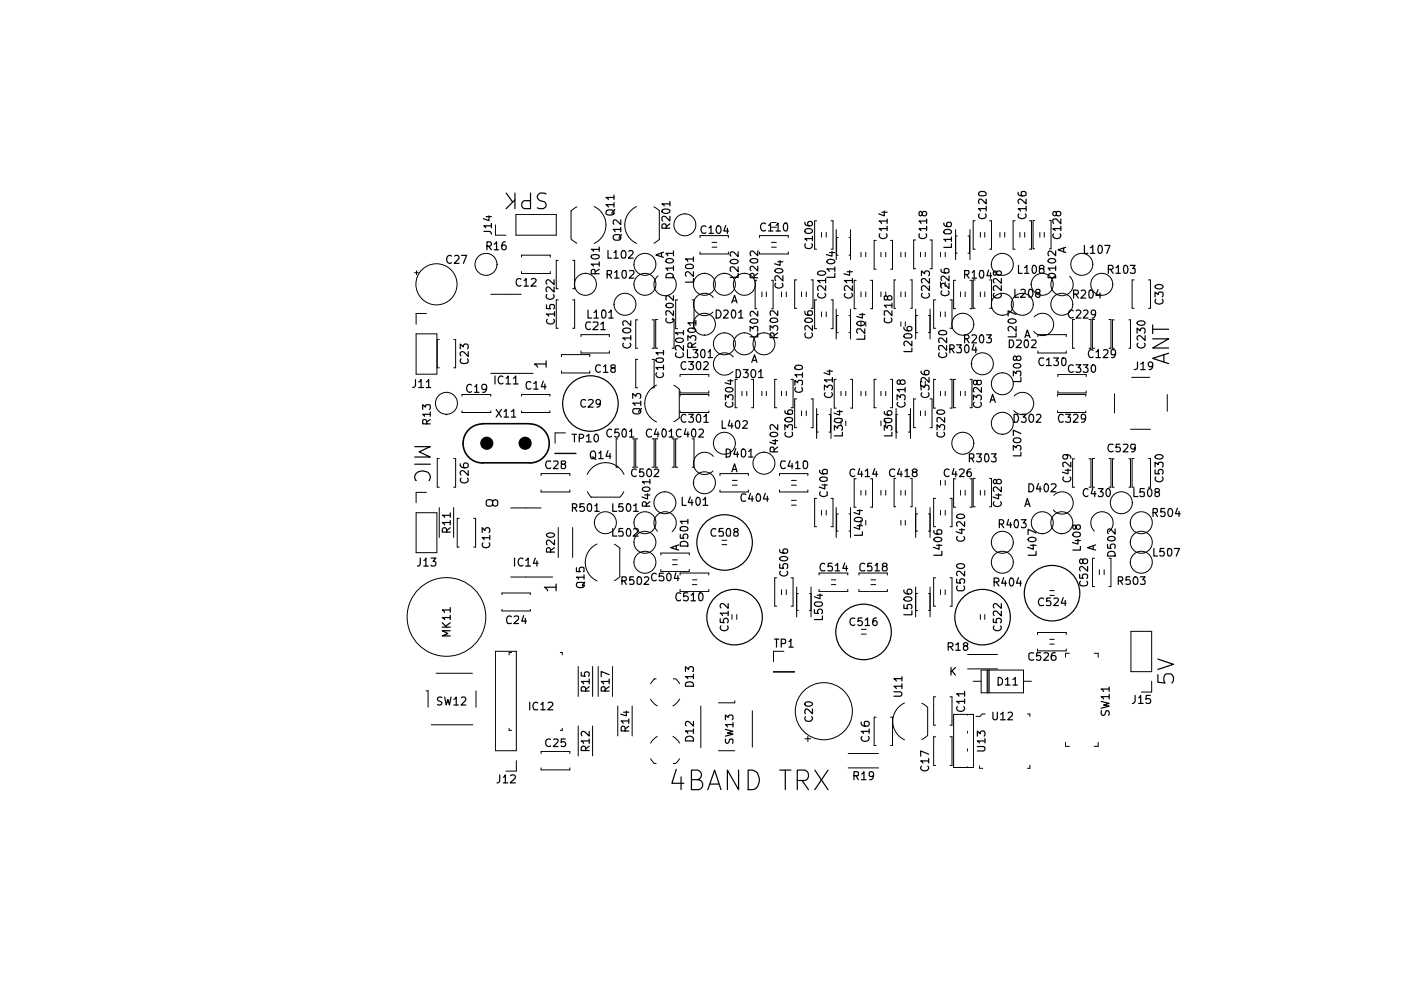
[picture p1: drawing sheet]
<svg xmlns="http://www.w3.org/2000/svg" width="297mm" height="210mm" viewBox="0 0 297 210" stroke-linecap="round" stroke-linejoin="round" font-family="sans-serif">
<g fill="none" stroke="#000" stroke-width=".21">
<path d="M87.9 57.8h.8M88.3 57.4v.9M105.1 47.7v2.2h2.2M105.3 56h.2M109.4 45.5h8.5v4.4h-8.5zM110.6 54.5v-.4h6.1v.4M110.6 57.6v.4h6.1v-.4M118.4 55.2h-.5v6h.5M121.1 44.7v5.9M121.1 50.7l1.2 .9M121.4 55.2h.4v6h-.4M122.3 43.9l-1.2 .8"/>
<path d="M124.1 57.9v.1M126 43.8a4.3 4.3 0 0 1 2.5 3.9 4.3 4.3 0 0 1-2.5 3.9M134.4 56h.1M135 43.8a4.3 4.3 0 0 0-2.5 3.9 4.3 4.3 0 0 0 2.5 3.9M138.6 43.9l1.2 .8M139.5 58.5a2.37 2.37 0 0 0-.3 3.4 2.37 2.37 0 0 0 3.5 .1 2.37 2.37 0 0 0-.1-3.4M139.8 44.7v5.9M139.8 50.7l-1.2 .9M145.2 45.3v.1M148.4 53.4v.4h6v-.4M148.4 50.4v-.4h6v.4M149.4 57.9v.1"/>
<path d="M151 51.4h1M151 52.4h1M153.6 57.9v.1M157.8 57.9v.1M160.4 59.4h-.3v6h.3M161 50.4v-.4h6.1v.4M161 53.4v.4h6.1v-.4M163.6 51.4h1M163.6 52.4h1M163.6 59.4h.3v6h-.3M163.6 48.2h1M163.6 47.2h1"/>
<path d="M168.9 59.4h-.4v6h.4M172 59.4h.4v6h-.4M173.1 46.8h-.4v6h.4M174.2 49.3v1M175.2 49.3v1M176.2 46.8h.4v6h-.4M177.3 48.7v6.3M177.7 50.4h-.3v3.7h.3M180 50.4h.3M180 54.1h.3M180.3 48.7v6.3M181.5 59.4h-.4v6h.4"/>
<path d="M182.5 53.5v.9M183.6 53.5v.9M184.6 59.4h.4v6h-.4M185.8 51h-.5v6.1h.5M186.8 53.5v.9M187.8 53.5v.9M188.8 51h.4v6.1h-.4M189.9 59.4h-.3v6h.3M191 53.5v.9M191.9 53.5v.9M193 59.4h.4v6h-.4M194.1 50.9h-.4v6.1h.4"/>
<path d="M195.2 53.5v.9M196.2 53.5v.9M197.2 50.9h.4v6.1h-.4M199.4 53.5v.9M199.4 59.8v1M200.4 53.5v.9M200.4 59.8v1M202.6 59.4h-.4v6h.4M202.6 50h.3M202.6 53.7h.3M202.6 48.7v6.3M205.2 50h.4v3.7h-.4"/>
<path d="M205.7 59.4h.4v6h-.4M205.7 48.7v6.3M206.8 59.4h-.5v6h.5M206.8 46.8h-.5v6h.5M207.9 49.3v1M208.8 49.3v1M209.8 59.4h.4v6h-.4M209.8 46.8h.4v6h-.4M210.1 56h.1M212 49.3v1M213 49.3v1M215.2 46.8h-.4v6h.4"/>
<path d="M216.2 49.3v1M217.3 49.3v1M218.3 46.8h.4v6h-.4M219.4 46.7h-.4v6h.4M220.5 49.3v1M221.4 49.3v1M222.5 46.7h.3v6h-.3M223.7 58.5a2.37 2.37 0 0 0-.3 3.4 2.37 2.37 0 0 0 3.4 .1 2.37 2.37 0 0 0 0-3.4M231.6 56h.1M240.5 59.4h-.5v6h.5M243.5 59.4h.4v6h-.4M88.2 70.8h4.4v8.5h-4.4z"/>
<path d="M90.4 66.5h-2.2v2.2M93.1 72h-.4v6h.4M96.2 72h.4v6h-.4M104.1 79.2h8.9M104.1 62.4h6.4M118.4 63.6h-.5v6h.5M119 75.6v-.4h6.1v.4M119 78.7v.4h6.1v-.4M121.4 63.6h.4v6h-.4M123.2 71.4v-.4h6v.4M123.2 74.4v.4h6v-.4M130.1 64.5h.2"/>
<path d="M134.4 60.3h.1M135.2 67.8h-.4v6h.4M135.2 76.2h-.4v6h.4M138.3 67.8h.4v6h-.4M138.3 76.2h.4v6h-.4M139.4 67.7h-.4v6.1h.4M142.5 67.7h.4v6.1h-.4M143.7 63.6h-.4v6.1h.4M144.2 79.8v-.4h6.1v.4M146.7 63.6h.5v6.1h-.5M149.4 71v.1M151.2 63.1a2.37 2.37 0 0 0-3.4-.3 2.37 2.37 0 0 0-.1 3.4 2.37 2.37 0 0 0 3.4 0"/>
<path d="M153.6 70.5v.1M155.5 75.7a2.37 2.37 0 0 0-3.5-.3 2.37 2.37 0 0 0-.1 3.4 2.37 2.37 0 0 0 3.5 0M157.8 70.5v.1M161.5 61.9v1M162 70.5v.1M162.5 61.9v1M165.7 61.9v1M166.7 61.9v1M169.9 61.9v1M170.9 61.9v1M173.1 63.6h-.4v6.1h.4M174.2 66.1v1"/>
<path d="M175.2 66.1v1M176.2 63.6h.4v6.1h-.4M177.3 65.5v6.4M177.7 66.9h-.3v3.6h.3M180 66.9h.3M180 70.5h.3M180.3 65.5v6.4M182.5 61.9v1M182.5 68.2v1M183.6 61.9v1M183.6 68.2v1M186.8 61.9v1"/>
<path d="M187.8 61.9v1M191 61.9v1M191 68.2v1M191.9 61.9v1M191.9 68.2v1M194.1 65.5v6.4M194.1 66.9h.5M194.1 70.5h.5M196.8 66.9h.4M196.8 70.5h.4M197.2 65.5v6.4M198.4 63.6h-.4v6h.4"/>
<path d="M199.4 66.1v1M200.4 66.1v1M201.4 63.6h.4v6h-.4M203.6 61.9v1M204.6 61.9v1M205.9 77.1h.2M206.3 68.7h.2M207.9 61.9v1M208.8 61.9v1M212.5 66.8v.1M212.5 79v.1M218.5 60.3h.2"/>
<path d="M219 64.5h.1M219.3 67.2a2.37 2.37 0 0 1 3.4-.1 2.37 2.37 0 0 1-.1 3.5 2.37 2.37 0 0 1-3.4-.3M220 71.4v-.4h6.1v.4M220 74.4v.4h6.1v-.4M224.3 79.8v-.4h6v.4M227.4 64.5h.1M227.8 67.7h-.4v6.1h.4M230.9 67.7h.4v6.1h-.4M232.1 67.7h-.5v6.1h.5M235.1 67.7h.4v6.1h-.4M235.9 60.3h.1M236.2 67.8h-.3v6h.3"/>
<path d="M239.4 67.8h.3v6h-.3M93.1 97.2h-.4v6.1h.4M94.7 87.8v.2M96.2 97.2h.4v6.1h-.4M98 84v-.3h6.1v.3M98 87.1v.4h6.1v-.4M110.6 84v-.3h6v.3M110.6 87.1v.4h6v-.4M117.7 96.1l4.4 .1zM119.9 91.8h-2.2v2.2M131 93h-.4v6.1h.4M134.1 93h.4v6.1h-.4"/>
<path d="M135.2 93h-.4v6.1h.4M138.3 93h.4v6.1h-.4M139.2 81.7a4.3 4.3 0 0 0-2.5 3.9 4.3 4.3 0 0 0 2.5 3.9M139.4 93h-.4v6.1h.4M142.5 93h.4v6.1h-.4M142.9 81.7l1.2 .9M143.7 93h-.4v6.1h.4M144 82.5v6.1M144.1 88.5l-1.2 .9M144.2 82.9v.4h6.1v-.4M144.2 84v-.3h6.1v.3M144.2 87.1v.4h6.1v-.4"/>
<path d="M146.7 93h.5v6.1h-.5M151.2 96.8a2.37 2.37 0 0 0-3.4-.3 2.37 2.37 0 0 0-.1 3.4 2.37 2.37 0 0 0 3.4 0M155.9 94h.1M156.3 80.4h-.4v6h.4M157.3 83v.9M158.3 83v.9M159.3 80.4h.5v6h-.5M161.5 83v.9M162 95.8v.1M162.5 83v.9M164.7 80.4h-.4v6h.4M165.7 83v.9"/>
<path d="M166.7 83v.9M167.7 80.4h.4v6h-.4M168.9 84.6h-.4v6.1h.4M169.9 87.1v1M170.9 87.1v1M172 84.6h.4v6.1h-.4M173.1 86.6v6.4M173.1 91.6h.4M173.1 87.9h.4M175.8 87.9h.3v3.7h-.3M176.2 86.6v6.4M177.3 80.4h-.4v6.1h.4"/>
<path d="M178.3 83v.9M178.3 89.2v1.1M179.3 83v.9M179.3 89.2v1.1M180.3 80.4h.5v6.1h-.5M182.5 83v.9M183.6 83v.9M185.8 80.4h-.5v6h.5M186.8 83v.9M186.8 89.2v1.1M187.8 83v.9M187.8 89.2v1.1"/>
<path d="M188.8 80.4h.4v6h-.4M190 91.6h.3M190 87.9h.3M190 86.6v6.4M192.6 87.9h.4v3.7h-.4M193 86.6v6.4M194.1 84.6h-.4v6.1h.4M195.2 80.9v1M195.2 87.1v1M196.2 80.9v1M196.2 87.1v1M197.2 84.6h.4v6.1h-.4"/>
<path d="M198.4 80.4h-.4v6.1h.4M199.4 83v.9M200.4 83v.9M201.4 80.4h.4v6.1h-.4M202.6 80.4h-.4v6h.4M203.6 83v.9M204.6 83v.9M205.7 80.4h.4v6h-.4M206.3 94h.2M212.5 92v.1M215 83.9a2.37 2.37 0 0 1 3.5 0 2.37 2.37 0 0 1-.1 3.4 2.37 2.37 0 0 1-3.5-.3M224.2 84v-.3h6v.3"/>
<path d="M224.2 87.1v.4h6v-.4M224.3 82.9v.4h6v-.4M227.8 97.3h-.4v6h.4M230.9 97.3h.4v6h-.4M232.1 97.2h-.5v6.1h.5M235.1 97.2h.4v6.1h-.4M236.2 97.3h-.3v6h.3M236.3 83.5v4M239.4 97.3h.3v6h-.3M239.7 91h4.2M239.9 80h3.9M240.5 97.2h-.5v6.1h.5"/>
<path d="M243.5 97.2h.4v6.1h-.4M247.5 83.7v3.5M88.2 108.7h4.4v8.5h-4.4zM90.4 104.4h-2.2v2.2M93.1 107.6v6.4M96.2 107.6v6.4M97.4 109.9h-.5v6.1h.5M100.4 109.9h.4v6.1h-.4M108.3 107.7h6.4M114.7 100.8v-.4h6.1v.4M114.7 103.9v.4h6.1v-.4M118.4 111.8v6.4"/>
<path d="M121.4 111.8v6.4M124.5 100.6a4.3 4.3 0 0 1 3.9-2.5 4.3 4.3 0 0 1 3.9 2.5M124.5 104.3l.9 1.2M125.3 105.4h6M126 110.8h.1M126.6 115.3a4.3 4.3 0 0 0-2.5 4 4.3 4.3 0 0 0 2.5 3.9M130.3 115.4l1.2 .9M131.4 116.2v6M132.2 104.3l-.8 1.2M134.4 115h.1M134.4 110.8h.1M134.4 119.2h.1"/>
<path d="M139.4 112.6a2.37 2.37 0 0 1-.1-3.4 2.37 2.37 0 0 1 3.5 .1 2.37 2.37 0 0 1-.3 3.4M140.1 117.7v-.4h6v.4M141 104.2v.1M142.6 119.7h1M142.6 118.7h1M147 102.4h.2M152.7 100.8v-.4h6v.4M152.7 103.9v.4h6v-.4M153.1 114.6h1M153.1 115.5h1M155.3 102.9h1M155.3 101.9h1"/>
<path d="M165.3 100.8v-.4h6v.4M165.3 103.9v.4h6v-.4M167.8 107.1h1M167.8 106.1h1M167.8 102.9h1M167.8 101.9h1M173.1 105.7h-.4v6h.4M174.2 108.2v1M175.2 108.2v1M176.2 105.7h.4v6h-.4M177.3 107.6v6.4M177.7 109h-.3v3.6h.3"/>
<path d="M180 109h.3M180 112.6h.3M180.3 107.6v6.4M181.5 101.5h-.4v6h.4M182.5 104v1M182.5 110.3v1M183.6 104v1M183.6 110.3v1M184.6 101.5h.4v6h-.4M186.8 104v1M187.8 104v1M189.9 101.4h-.3v6h.3"/>
<path d="M191 104v1M191 110.3v1M191.9 104v1M191.9 110.3v1M193 101.4h.4v6h-.4M194.1 107.6v6.4M194.1 109h.5M194.1 112.6h.5M196.8 109h.4M196.8 112.6h.4M197.2 107.6v6.4M198.4 105.7h-.4v6h.4"/>
<path d="M199.4 101.9v1M199.4 108.2v1M200.4 101.9v1M200.4 108.2v1M201.4 105.7h.4v6h-.4M202.6 101.5h-.4v6h.4M203.6 104v1M204.6 104v1M205.7 101.5h.4v6h-.4M206.8 101.4h-.5v6h.5M207.9 104v1M208.8 104v1"/>
<path d="M209.8 101.4h.4v6h-.4M214.8 115h.1M214.8 119.2h.1M221 113.1v.1M223.4 105a2.37 2.37 0 0 1 3.5 0 2.37 2.37 0 0 1-.1 3.4 2.37 2.37 0 0 1-3.5-.3M225.1 113.1v.1M232 112.6a2.37 2.37 0 0 1 0-3.4 2.37 2.37 0 0 1 3.4 .1 2.37 2.37 0 0 1-.3 3.4M232.1 118.4h-.5v6h.5M235.1 118.4h.4v6h-.4M239.6 115h.1M239.6 110.8h.1M239.6 119.2h.1"/>
<path d="M240 106.6h.2M105.1 138.1h4.4v21.1h-4.4zM106.4 126.1v-.4h6v.4M106.4 129.2v.3h6v-.3M108.3 122.3h8.9M108.5 138.3h-.6v.6M118.8 138.3h.4v.6M131.5 122.2l-1.2 .9M140.1 120.7v.5h6v-.5M144.2 121.9v-.4h6.1v.4M144.2 125v.4h6.1v-.4M146.8 122.9h.9"/>
<path d="M146.8 124h.9M155.2 130.3v1M156.2 130.3v1M164.7 122.5h-.4v6h.4M165.7 125.1v1M166.2 138.1h-2.2v2.2M166.7 125.1v1M167.7 122.5h.4v6h-.4M168.9 129.5h.3M168.9 125.8h.3M168.9 124.5v6.3M171.6 129.5h.4"/>
<path d="M171.6 125.8h.4M172 124.5v6.3M173.7 121.9v-.4h6v.4M173.7 125v.4h6v-.4M176.3 122.9h.9M176.3 124h.9M182.1 121.9v-.4h6v.4M182.1 125v.4h6v-.4M182.6 134.5h1M182.6 133.4h1M184.7 122.9h1M184.7 124h1"/>
<path d="M194.1 124.5v6.3M194.1 129.5h.5M194.1 125.8h.5M196.8 129.5h.4M196.8 125.8h.4M197.2 124.5v6.3M198.4 122.5h-.4v6h.4M199.4 125.1v1M200.4 125.1v1M201.4 122.5h.4v6h-.4M205.1 138.8h6.4M207.9 130.3v1"/>
<path d="M208.8 130.3v1M220 137.6v.4h6.1v-.4M220 134.5v-.4h6.1v.4M222.6 126.2h.9M222.6 125.2h.9M222.6 135.6h.9M222.6 136.6h.9M226.7 138.5h-.8v.9M232 138.5h.8v.9M233.1 120.8v1M234.1 120.8v1M239.8 133.9h4.4v8.5h-4.4z"/>
<path d="M90.3 146.5h.5v3.4M91.4 153.7h8.8M92.5 142.7h7.7M100.9 146.5v3.4M107.9 154.4v.5h.6M114.7 159.8v-.5h6.1v.5M119.2 154.4v.5h-.4M122.6 141.3v6.4M122.6 153.9v6.4M125.6 141.3v6.4M125.6 153.9v6.4M126.8 141.3v6.4"/>
<path d="M129.9 141.3v6.4M131 149.7v6.3M134 149.7v6.3M137.9 148.3l.5 .6 1 .8M138.7 143.9h.4M138.8 143.9l-.8 1.1M139.4 156.1l-1 .8-.5 .7M142.7 156.1l.9 .8 .5 .7M142.7 143.9h.5M143.3 143.9l.8 1M144.1 148.3l-.8 .9-.6 .5M148.6 149.7v8.8"/>
<path d="M152.3 159.2h3.5M155.8 148.6v.4h-3.5M159.5 150.7v7.7M164 142.4l4.4 .1zM170.7 156.6h1.2M171.3 156.1v1.1M179.8 159.8h6.5M185.8 152.1h-.5v6h.5M188.8 152.1h.4v6h-.4M191.8 149a4.3 4.3 0 0 0-2.5 4 4.3 4.3 0 0 0 2.5 3.9M195.5 149.1l1.2 .9M196.7 155.9l-1.2 .9"/>
<path d="M196.7 149.9v6M198.4 147.7h-.4v6.1h.4M198.4 156.2h-.4v6.1h.4M201.4 147.7h.4v6.1h-.4M201.4 156.2h.4v6.1h-.4M202.2 151.5h4.2v11.2h-4.2zM205.1 141.8h6.4M205.1 151.5v.1M205.1 155v.4M205.1 158.7v.6M206.3 144.4h1.7M208 142.1h9v4.8h-9z"/>
<path d="M208.9 151.4h-.6l-.5 .5h-.9M209.3 142.1v4.8M209.5 142.1v4.8M209.7 142.1v4.8M217 144.4h1.7M217.8 151.4h.6v.5M225.9 157.4v.8h.8M232.8 157.4v.8h-.8M244.2 144.4v2.3h-2.2M109.5 161.3v2.2h-2.2M114.7 162.8v.4h6.1v-.4M137.9 160.9l.9 1"/>
<path d="M138.7 161.9h.4M142.7 161.9h.5M144.1 160.9l-.9 1M179.8 162.8h6.5M205.1 162.6v.1M207.7 162.4v.5h.7M218.4 162.2v.7h-.6"/>
<circle cx="103" cy="56" r="2.33"/>
<circle cx="136.7" cy="56" r="2.33"/>
<circle cx="145.2" cy="47.7" r="2.33"/>
<circle cx="212.5" cy="56" r="2.33"/>
<circle cx="229.4" cy="56" r="2.33"/>
<circle cx="92.5" cy="60.3" r="4.4"/>
<circle cx="124.1" cy="60.3" r="2.33"/>
<circle cx="132.5" cy="64.5" r="2.33"/>
<circle cx="136.7" cy="60.3" r="2.33"/>
<circle cx="149.4" cy="68.7" r="2.33"/>
<circle cx="149.4" cy="60.3" r="2.33"/>
<circle cx="153.6" cy="72.9" r="2.33"/>
<circle cx="153.6" cy="60.3" r="2.33"/>
<circle cx="157.8" cy="72.9" r="2.33"/>
<circle cx="157.8" cy="60.3" r="2.33"/>
<circle cx="162" cy="72.9" r="2.33"/>
<circle cx="204.1" cy="68.7" r="2.33"/>
<circle cx="208.3" cy="77.1" r="2.33"/>
<circle cx="212.5" cy="64.5" r="2.33"/>
<circle cx="216.7" cy="64.5" r="2.33"/>
<circle cx="221" cy="60.3" r="2.33"/>
<circle cx="225.1" cy="64.5" r="2.33"/>
<circle cx="233.6" cy="60.3" r="2.33"/>
<circle cx="94.7" cy="85.5" r="2.33"/>
<circle cx="153.6" cy="94" r="2.33"/>
<circle cx="162" cy="98.2" r="2.33"/>
<circle cx="204.1" cy="94" r="2.33"/>
<circle cx="212.5" cy="81.4" r="2.33"/>
<circle cx="212.5" cy="89.7" r="2.33"/>
<circle cx="128.4" cy="110.8" r="2.33"/>
<circle cx="136.7" cy="115" r="2.33"/>
<circle cx="136.7" cy="119.2" r="2.33"/>
<circle cx="136.7" cy="110.8" r="2.33"/>
<circle cx="141" cy="106.6" r="2.33"/>
<circle cx="149.4" cy="102.4" r="2.33"/>
<circle cx="212.5" cy="115" r="2.33"/>
<circle cx="212.5" cy="119.2" r="2.33"/>
<circle cx="221" cy="110.8" r="2.33"/>
<circle cx="225.1" cy="110.8" r="2.33"/>
<circle cx="237.7" cy="106.6" r="2.33"/>
<circle cx="242" cy="110.8" r="2.33"/>
<circle cx="242" cy="115" r="2.33"/>
<circle cx="242" cy="119.2" r="2.33"/>
<circle cx="94.7" cy="130.8" r="8.3"/>
<circle cx="174.7" cy="150.8" r="6.1"/>
</g>
<g fill="none" stroke="#000" stroke-width=".25">
<path d="M95.7 54.3a.77 .77 0 0 0-1 .3 .77 .77 0 0 0 .2 1 .53 .53 0 0 0 .8 .1M96.4 54.3l.6-.2 .2 .2 .1 .4-1 1.1h1M97.8 54.1h1.1l-.6 1.7M102.6 49.1h1.4l.2 .6M103.1 45.9h1.1M103.3 52.2h.5l.3-.2 .1-.4-.2-.2-.7-.1v1.7M103.6 52.2l.6 .8M103.7 45.8v1l-1.2-.4M104.2 47.9h-1.6l.4 .4M104.2 47.4v.9M104.8 51.8l.5-.5v1.7M104.8 53h.9"/>
<path d="M107.1 51.3a.72 .72 0 0 0-.7 .7v.6l.3 .4 .5-.2 .1-.6a.54 .54 0 0 0-.9 0M107.3 40.9l1.4 1.9M109.2 40.9v3.3M109.2 42.4l-1.9 1.8M110.4 59.2a.66 .66 0 0 0-.8 0 .66 .66 0 0 0-.2 .8 .64 .64 0 0 0 1 .6v-.1M111.1 59.5l.4-.4v1.6M112.5 40.9v3.3h-1.3l-.3-.1a.9 .9 0 0 1 .3-1.6h1.3M112.6 59.2l.7-.1 .4 .4-.1 .2-1 1h1.1M115.8 41.1l-.4-.2h-.9a.84 .84 0 0 0-.6 .8 .84 .84 0 0 0 .6 .8l.7 .2a.78 .78 0 0 1 .6 .8 .78 .78 0 0 1-.6 .7h-.9l-.4-.1M117.5 59.3v1l-1.2-1-.3 .1-.2 .2 .2 .6M125.4 54.1a1.35 1.35 0 0 1 1.6 .2 .89 .89 0 0 1-.8 .6 .89 .89 0 0 1-.9-.6zM126.2 58l-.1-.8h-.6l-.2 .2v.6h1.7"/>
<path d="M127 56h-1.7l.6 .4M127 52.9h-1.7l.6 .4M127 57.1l-.8 .5M127 52.4v.9M127 55.5v.9M128.6 44.7a1.06 1.06 0 0 1 1.6 .2v.4a1.16 1.16 0 0 1-1.7 0zM128.7 58.2h.6l.3-.2 .1-.4-.2-.2h-.8v1.6M128.9 53.1v1.6h.8M129.2 58.2l.5 .8M130.1 50a1.16 1.16 0 0 1 1.3-.2l.2 .4-.2 .6a1.05 1.05 0 0 1-1.4-.3zM130.2 53.6l.4-.5v1.6M130.2 43.4h-1.7l.5 .5"/>
<path d="M130.2 41.9h-1.7l.5 .4M130.2 54.7h.9M130.2 41.4v.9M130.2 43v.9M130.3 57.8l.5-.4v1.6M130.3 44.4l-.5 .6v.3M130.3 59h1M131.6 48.6h-1.6l.4 .5M131.6 46.6v1l-1.2-1-.4 .3v.5l.2 .1M131.6 48.2v.9M131.8 49.7l-.5 .9M132 53.2l.1-.1a.87 .87 0 0 1 .6 .8 .87 .87 0 0 1-.4 .8h-.2a.99 .99 0 0 1-.1-1.5z"/>
<path d="M132.1 57.4h.5a1.28 1.28 0 0 1-.1 1.6 .92 .92 0 0 1-.7-.7 .92 .92 0 0 1 .3-.9zM133.3 53.3l.6-.2 .3 .5-1 1.1h1M133.5 57.4h.7l.2 .4-1 1.2h1M140.3 53.6v.8M140.4 44.5a1.28 1.28 0 0 1 1.6 .2 .88 .88 0 0 1-.8 .6 .88 .88 0 0 1-.9-.6zM140.7 53.5l-1.6 .6 1.6 .5M141.3 48.4v-.6l-.2-.3h-.4l-.3 .1-.1 .8h1.7M141.3 55a.91 .91 0 0 1 1.5 .4 1.08 1.08 0 0 1-1.6 0zM141.4 58.1l.1-.1a.82 .82 0 0 1 .9 0 .82 .82 0 0 1 .4 .9h-1.6zM142 45.8v1.1l-1.2-1.1-.3 .1-.2 .3 .2 .7M142 43.2h-1.7l.5 .4M142 47.5l-.7 .5"/>
<path d="M142 42.7v.9M142.8 56.9h-1.6l.4 .5M142.8 53.7h-1.6l.4 .5M142.8 53.2v1M142.8 56.4v1M145.4 56.3a.99 .99 0 0 1 1.6 .3l-.3 .3h-1l-.4-.3zM147 59.1v.7h-1.7M147 57.6v1l-1.2-1-.3 .1-.2 .3 .2 .5M147 54.9h-1.7l.5 .5M147 54.5v.9M149.6 48a.66 .66 0 0 0-.8 0 .66 .66 0 0 0-.2 .8 .64 .64 0 0 0 1 .6v-.1M150.3 48.3l.4-.4v1.6"/>
<path d="M150.3 49.5h1M151.9 48.1a.47 .47 0 0 1 .5-.2 .47 .47 0 0 1 .4 .2l.1 .8a.52 .52 0 0 1-.5 .6 .52 .52 0 0 1-.6-.6zM153.9 47.8l-.4 1.2h1M154.2 48.4v1.1M155 55.2a.95 .95 0 0 1 1.5 .3 .98 .98 0 0 1-1.7-.1zM156.5 58v.8h-1.7M156.5 56.6v1l-.9-1-.7 .1-.1 .6 .2 .2M156.5 53.4v1l-1.2-1-.3 .1-.2 .2v.4l.2 .2M159.1 55.1l.5-.3 .8 .1 .3 .2v.4a1 1 0 0 1-1.7-.3zM159.9 58.9l-.1-.8-.2-.1h-.4l-.2 .3v.6h1.7M160.7 56.4v1l-1.2-1-.5 .3 .2 .7M160.7 53.2v1l-1.2-1-.5 .4 .2 .6"/>
<path d="M160.7 58l-.8 .5M162.3 47.5a.77 .77 0 0 0-1 .2 .77 .77 0 0 0 .1 1 .53 .53 0 0 0 .9 .1M162.9 47.8l.5-.5v1.7M162.9 49h1M164.4 57.2a1.03 1.03 0 0 1 1.6 .2 .98 .98 0 0 1-1.7 0zM164.5 47.8l.5-.5v1.7M164.5 49h1M164.9 55.5h1.1M165.4 55.2v1.1l-1.2-.4M166 58.5v1.1l-1.2-1.1h-.3l-.2 .3 .2 .7M166.3 47.4l.4-.1a1.2 1.2 0 0 1 0 1.7 .92 .92 0 0 1-.7-.7 .92 .92 0 0 1 .3-.9zM170.6 47.1v.3a.97 .97 0 0 0 1.7 .1l-.2-.5h-.7l-.2 .5 .4 .4"/>
<path d="M170.7 51.7a.77 .77 0 0 0 .2 .9 .77 .77 0 0 0 1 0l.4-.5-.2-.4M170.7 48.6a.91 .91 0 0 1 1.6 .5 .95 .95 0 0 1-1.7 0zM172.3 50.6h-1.7l.5 .4M172.3 50.1v.9M173.4 57.7a.99 .99 0 0 1 1.6 .3 1.03 1.03 0 0 1-1.6-.1zM175 59.5h-1.6l.5 .5M175 59.1v.9M175.4 55.2a1.03 1.03 0 0 1 1.6 .3 .96 .96 0 0 1-1.7-.1zM175.9 53.6h1.1M176.4 53.3v1l-1.2-.3M177 58v.8h-1.7M177 57h-1.7l.5 .5"/>
<path d="M177 56.6v.9M179.6 57.6h1.1M180.1 57.4v1l-1.2-.4M180.7 59.5h-1.7l.5 .5M180.7 59.1v.9M186.6 49.6a.77 .77 0 0 0 .2 1 .77 .77 0 0 0 1-.2 .53 .53 0 0 0 .1-.8M187 45h1.1M187.5 44.7v1.1l-1.2-.5M188.1 48.5h-1.7l.5 .4M188.1 46.9h-1.7l.5 .5M188.1 46.4v1M188.1 48v.9"/>
<path d="M194.9 49.6v.6a.83 .83 0 0 0 1 .4 .83 .83 0 0 0 .5-.9l-.1-.1M195.4 58.5v-1.1l.6 .6 .1-.5h.8l.2 .3-.2 .7M195.5 45.2a.48 .48 0 0 1 .8-.3 .48 .48 0 0 1 0 .8 .48 .48 0 0 1-.8-.3l-.1-.5-.3-.1-.2 .2v.7l.3 .1 .3-.4M196.5 48.5h-1.6l.4 .4M196.5 46.9h-1.6l.4 .5M196.5 46.4v1M196.5 48v.9M197.1 59.1v1l-1-1a.52 .52 0 0 0-.7 .2l.1 .7M199.5 57.1l.1 .5a1.61 1.61 0 0 0 1.5 .2v-.7l-.7-.2-.2 .2v.7l.2 .1M200.1 47.3a.68 .68 0 0 0 .7 .7h.7l.1-.1 .1-.5-.2-.3h-.5l-.3 .3v.3l.3 .3M200.2 48.9a.9 .9 0 0 1 1.5 .3l-.2 .4h-1.1a.45 .45 0 0 1-.2-.7zM201.2 58.5v1.1l-1.2-1.1-.3 .1-.2 .3 .2 .6"/>
<path d="M201.7 51.7v.8h-1.6M201.7 50.8h-1.6l.4 .4M201.7 50.2v1M204.5 58.2h.6l.3-.2v-.4l-.1-.2h-.8v1.6M204.9 58.2l.5 .8M206.1 57.8l.4-.4v1.6M206.1 59h1M207.6 40.9a.9 .9 0 0 1 1.5 .3 1.08 1.08 0 0 1-1.6 0zM207.6 45.3l-.1 .4a.81 .81 0 0 0 .8 .7 .81 .81 0 0 0 .8-.7l-.2-.4M207.8 57.4h.6a1.28 1.28 0 0 1-.2 1.6 .91 .91 0 0 1-.4-1.6zM209.1 44.2h-1.6l.4 .5M209.1 42.2v1l-.9-.9-.5-.1a.59 .59 0 0 0-.1 .9"/>
<path d="M209.1 43.7v1M209.6 57.3l-.3 1.2h1M210 57.9v1.1M211.3 57.8l.2-.3 .5-.1 .3 .4v.3a.6 .6 0 0 1-1 0l-.1-.5-.2-.2-.2 .1-.2 .6 .3 .3 .4-.3M212.3 59.1v1l-1-1a.45 .45 0 0 0-.7 .2l.2 .7M215.9 40.8v.5a1.61 1.61 0 0 0 1.6 .1v-.6l-.7-.2-.3 .2v.6l.3 .1M215.9 56.3v1.7h.8M216 45.3l-.1 .5a.95 .95 0 0 0 .8 .6 .95 .95 0 0 0 .9-.6l-.2-.5M217.2 56.8l.5-.5v1.7M217.2 58h.9M217.6 44.2h-1.7l.5 .5M217.6 42.2v1l-1.2-1-.4 .1-.1 .2 .1 .6"/>
<path d="M217.6 43.7v1M219 56.3h.2a.89 .89 0 0 1 .6 .8 .89 .89 0 0 1-.6 .9 1.35 1.35 0 0 1-.2-1.7zM220.7 56.9l-.4-.2 .2-.4h.5l.3 .1 .1 .3-.2 .2h-.5l-.4 .4 .1 .5 .3 .2 .5-.1 .2-.3-.1-.5-.3-.2M222.3 55.1a.9 .9 0 0 1 1.5 .3 .94 .94 0 0 1-1.6-.2zM222.4 58.1l.1-.1a.82 .82 0 0 1 1 0 .82 .82 0 0 1 .3 .9h-1.6zM223.4 49.6a.77 .77 0 0 0 .2 1 .77 .77 0 0 0 1.1-.2 .53 .53 0 0 0 0-.8M223.8 56.9h-1.6l.4 .5M223.8 53.2v1l-1.2-1-.4 .4 .2 .6M223.8 56.4v1M224 45.2l.1-.3 .5-.1 .2 .2 .1 .4-.2 .3-.5 .1-.2-.2-.1-.6-.3-.2a.44 .44 0 0 0-.4 .6 .44 .44 0 0 0 .6 .3l.2-.3M224.9 48.5h-1.7l.5 .4M224.9 46.4v1.1l-.9-1.1-.7 .1-.1 .6 .2 .3"/>
<path d="M224.9 48v.9M225.5 52.6v.8M225.9 52.5l-1.6 .5 1.6 .6M229.9 52v1.7h.8M231.2 52.5l.5-.5v1.7M231.2 53.7h.9M232.9 52.2l.2-.2a.89 .89 0 0 1 .6 .9 .89 .89 0 0 1-.6 .8l-.2-.1-.1-.6zM234.2 52h1.1l-.6 1.7M235 57.1l.8-.1 .2-.1-.1-.5-.2-.1h-.7v1.7M235.4 57.1l.6 .9M236.6 56.8l.5-.5v1.7M236.6 58h.9"/>
<path d="M238.4 56.3h.1a.89 .89 0 0 1 .7 .8 .89 .89 0 0 1-.7 .9 1.35 1.35 0 0 1-.1-1.7zM239.6 56.3h1.1l-.5 .6 .5 .1v.8l-.3 .2h-.5l-.3-.2M97.6 74v-1.1l.7 .6 .2-.6 .6 .1 .2 .3-.2 .7M97.7 76.1v.1a.55 .55 0 0 0 .3 .8h.8a.54 .54 0 0 0 .5-.4 .54 .54 0 0 0-.2-.5M99.3 74.5v1.1l-1-1a.52 .52 0 0 0-.7 .2l.1 .7M104.9 79.7v1.7M106.6 79.9a.77 .77 0 0 0-1 .2 .77 .77 0 0 0 .2 1.1 .53 .53 0 0 0 .8 0M111.1 60.7h1M115.8 77.2h-2.5l.7 .7M115.8 76.5v1.4M115.9 64.6v.8l.8 .1-.2-.3 .1-.6h.9l.1 .6-.2 .3M116 62.4a.77 .77 0 0 0 .2 1 .77 .77 0 0 0 1-.1 .52 .52 0 0 0 .1-.9"/>
<path d="M116 67.7a.77 .77 0 0 0 .3 1 .77 .77 0 0 0 1-.2 .53 .53 0 0 0 .1-.8M117.5 60.8v1.1l-1.2-1.1-.3 .1-.2 .3 .2 .6M117.6 66.6h-1.7l.5 .4M117.6 66.1v.9M124.7 65.7v1.7h.7M125.2 68.4l-.7-.1a.83 .83 0 0 0-.3 1 .83 .83 0 0 0 .9 .5l.1-.1M125.8 68.4l.8-.1 .2 .4-.1 .3-1 .9h1.1M125.9 66.3l.5-.6v1.7M125.9 67.4h1M127.3 77.5a.66 .66 0 0 0-.8 0 .66 .66 0 0 0-.2 .8 .64 .64 0 0 0 .9 .6l.1-.1M127.4 68.7l.5-.4v1.6M127.4 69.9h.9"/>
<path d="M127.6 65.9l.3-.2a.88 .88 0 0 1 .6 .9 .88 .88 0 0 1-.6 .8l-.3-.1zM128 77.8l.4-.5v1.7M128 79h.9M129.1 66.3l.5-.6v1.7M129.1 67.4h.9M129.8 78l-.3-.4a.59 .59 0 0 1 .9-.1l-.1 .4-.7 .3-.1 .5a.59 .59 0 0 0 .9 .1v-.6l-.2-.2M132.1 69.8a.96 .96 0 0 1 1.6 .3 .95 .95 0 0 1-.9 .5 .95 .95 0 0 1-.8-.6zM132.2 72.8a.77 .77 0 0 0 .3 1 .77 .77 0 0 0 1-.2 .53 .53 0 0 0 .1-.8M133.7 71.7h-1.7l.5 .4M133.7 68v1l-.9-.9a.52 .52 0 0 0-.8 .2l.2 .7M133.7 71.2v.9M139.1 76.1a1.19 1.19 0 0 1 1.6 .1 .83 .83 0 0 1-.8 .7 .83 .83 0 0 1-.8-.7z"/>
<path d="M139.2 79l-.1 .1a.75 .75 0 0 0 .8 1 .75 .75 0 0 0 .7-1l-.1-.1M140.7 77.9h-1.6l.4 .5M140.7 74.8h-1.6l.2 .1 .2 .3M140.7 74.3v.9M140.7 77.4v1M141.3 67.4a.79 .79 0 0 0 .5 1.1 .79 .79 0 0 0 1-.7l-.2-.4M141.3 64.5a.95 .95 0 0 1 1.5 .3 .95 .95 0 0 1-1.6 0zM142.8 65.9v1l-.9-1h-.6v.9M142.8 62.7v1l-1.2-1-.3 .1v.8M143.3 71.9a1 1 0 0 1 1.6 .3 .98 .98 0 0 1-1.7-.1zM143.4 74.8l-.2 .5a.96 .96 0 0 0 1.7 0l-.2-.5M144.9 73.3v1l-.9-1-.7 .1-.1 .6 .2 .2"/>
<path d="M144.9 70.6h-1.7l.5 .4M144.9 70.1v.9M145.4 76.8a.77 .77 0 0 0-1 .3 .77 .77 0 0 0 .2 1 .53 .53 0 0 0 .8 .1M145.8 74.1v1.7h.7M145.8 72.2v-1l.6 .5v-.3l.4-.2h.6l.1 .2v.5l-.1 .3M145.9 69.8a.99 .99 0 0 1 1.6 .3 1.01 1.01 0 0 1-1.7-.1zM146 76.7h1l-.6 .6 .5 .1v.8l-.2 .2h-.5l-.2-.2M146.7 73.6l-.1-.7-.2-.2-.4 .1-.2 .2v.6h1.7M146.9 74.1h1.1l-.6 .7 .5 .2v.6l-.3 .2h-.5l-.2-.2M147.5 68.5h-1.7l.5 .5M147.5 72.7l-.8 .6M147.5 67.9v1.1"/>
<path d="M147.8 76.8l.4-.1 .3 .3v1l-.3 .4a.91 .91 0 0 1-.4-1.6zM148.7 74.3l.4-.2a1.2 1.2 0 0 1 0 1.7 .91 .91 0 0 1-.4-1.5zM149.2 76.8l.6-.1 .3 .1 .1 .4-1.1 1.2h1.1M150.2 74.6l.4-.5v1.7M150.2 75.8h.9M151.8 65.7a.86 .86 0 0 1 1.1 .9 .86 .86 0 0 1-1.1 .8zM153.5 65.9l.6-.2 .2 .2 .1 .4-1 1.1h1M155.2 64.2l.5-1.6 .6 1.6M155.2 65.8l.2-.1a.88 .88 0 0 1 .6 .9 .88 .88 0 0 1-.6 .8 1.35 1.35 0 0 1-.2-1.6zM155.3 63.8h.9M156.1 78.4h.4a.95 .95 0 0 1 .5 .8 .95 .95 0 0 1-.5 .9h-.4zM156.6 66.3l.5-.6v1.7"/>
<path d="M156.6 67.4h.9M157.6 78.4h1l-.6 .6 .5 .1v.8l-.2 .2-.7-.2M159 70.2v-1l.6 .5v-.2l.4-.3 .6 .1v.9M159.1 67.9l.5-.3 .8 .1 .3 .2v.4a1 1 0 0 1-1.7-.3zM159.4 76.8l.6-1.6 .5 1.6M159.5 78.4h.1a.89 .89 0 0 1 .6 .8 .89 .89 0 0 1-.6 .9 1.1 1.1 0 0 1-.1-1.7zM159.6 76.4h.7M160.7 70.6v.8h-1.7M160.7 66v1l-1.2-1-.5 .3 .2 .7M160.8 78.9l.5-.5v1.7M163.3 70.1v-1.1l.6 .6 .1-.5h.7l.2 .3-.2 .7M163.4 67.6a.91 .91 0 0 1 1.5 .4 1.08 1.08 0 0 1-1.6 0z"/>
<path d="M164.1 71.6l-.1-.9-.2-.1-.4 .1-.1 .9h1.6M164.5 60.1l-.2 .5a.95 .95 0 0 0 .8 .5 .95 .95 0 0 0 .9-.5l-.2-.5M164.9 65.9v1l-.9-1h-.6v.9M164.9 70.6l-.8 .6M168.6 77.7a.9 .9 0 0 1 1.5 .3 1.08 1.08 0 0 1-1.6 0zM170.1 79.5h-1.6l.5 .5M170.1 79v1M170.6 66v.3a.97 .97 0 0 0 1.7 .2l-.2-.6h-.7l-.2 .6 .4 .3M170.7 70.6a.8 .8 0 0 0 .2 1 .8 .8 0 0 0 1 0 .65 .65 0 0 0 .2-1M170.7 67.6a.91 .91 0 0 1 1.6 .4 1.08 1.08 0 0 1-1.7 0zM172.3 69v1.1l-1.2-1.1-.4 .1v.9M173.5 62.2a.77 .77 0 0 0 .3 1 .77 .77 0 0 0 1-.2 .52 .52 0 0 0 .1-.8"/>
<path d="M175 60.6v1l-1.1-1-.4 .1-.1 .2 .1 .7M175.4 78.7h1.1M175.9 78.4v1.1l-1.2-.5M179.2 62.2a.77 .77 0 0 0 .2 1 .77 .77 0 0 0 1.1-.2 .52 .52 0 0 0 .1-.8M180.7 60.6v1l-1.2-1-.3 .1-.2 .2 .2 .7M181.7 68.4a1 1 0 0 1 1.6 .2 .98 .98 0 0 1-1.6-.1zM182.2 66.7h1.1M182.8 66.4v1l-1.1-.3M183.3 71.1v.8h-1.6M183.3 69.7v1l-.9-1-.7 .1v.6l.1 .3M187.6 67.4l-.1 .8a1.03 1.03 0 0 0 1.6-.3l-.2-.5M188.2 63l.3-.3 .4 .1 .2 .2-.1 .5-.5 .1-.2-.1-.3-.7-.3-.1-.2 .2v.6l.3 .1 .4-.2"/>
<path d="M189.1 65.9v1l-.9-1-.7 .1 .1 .8M189.1 64.7h-1.6l.4 .5M189.1 64.3v.9M191.6 69.4v.2a1.06 1.06 0 0 0 1.7 .2v-.3l-.1-.2-.6-.1-.3 .3v.3l.3 .3M191.7 71a.99 .99 0 0 1 1.6 .3l-.3 .4h-1l-.4-.4zM193.3 73.8v.7h-1.7M193.3 72.3v1.1l-1.1-1.1-.4 .1-.2 .3 .2 .6M195.3 78.7v.3a1.06 1.06 0 0 0 1.7 .1v-.3a.6 .6 0 0 0-1 0v.3l.3 .4M195.5 62.2a.77 .77 0 0 0 .3 1 .77 .77 0 0 0 1-.2 .52 .52 0 0 0 .1-.8M197.1 60.6v1l-1.2-1-.4 .1-.1 .2 .1 .7M199.1 70.3a.99 .99 0 0 1 1.6 .4 1.2 1.2 0 0 1-1.7 0zM199.2 74.8l-.2 .5a.96 .96 0 0 0 1.7 0l-.2-.5"/>
<path d="M199.7 61.7l-.2 .5a.95 .95 0 0 0 .9 .5 .95 .95 0 0 0 .8-.5l-.2-.5M200.7 73.3v1l-.9-1-.7 .1-.1 .6 .2 .2M200.7 71.7v1l-1.2-1-.3 .1-.2 .2 .2 .6M201.2 60.1v1.1l-1.2-1.1-.3 .1-.2 .2 .2 .7M201.4 74l.7-.1 .2-.3-.1-.3-.2-.2h-.6v1.7M201.7 74l.6 .8M202.8 73.1h1l-.5 .6 .5 .1v.9l-.7 .1-.3-.2M204.5 71.8h.8l.1-.2v-.4l-.3-.2h-.6v1.7M204.7 73.3l.2-.2a.93 .93 0 0 1 .6 .9 .93 .93 0 0 1-.6 .8l-.2-.2-.2-.5zM204.9 71.8l.5 .9M206.1 71.2l.2-.2h.4l.3 .2 .1 .3-1.1 1.2h1.1M206.5 73l-.4 1.2h1"/>
<path d="M206.9 73.6v1.2M207.8 71.2l.4-.2a1.2 1.2 0 0 1 0 1.7 .91 .91 0 0 1-.4-1.5zM209.2 71h1l-.6 .7 .5 .1v.7l-.3 .2-.6-.2M210.8 62.2a.77 .77 0 0 0 .2 1 .77 .77 0 0 0 1-.2 .52 .52 0 0 0 .1-.8M212.3 60.6v1l-1.2-1-.3 .1-.2 .2 .2 .7M213.8 67.9a.99 .99 0 0 1 1.6 .3 1.03 1.03 0 0 1-1.7-.2zM214 72.1h.6a.89 .89 0 0 1 .3 1 .89 .89 0 0 1-.9 .6zM214.8 79.7v-1l.6 .5 .2-.5h.7l.2 .3v.5l-.2 .2M214.9 77.3a.93 .93 0 0 1 1.6 .3 .9 .9 0 0 1-.9 .4 .9 .9 0 0 1-.8-.5zM215.2 61.3v1.7h.7M215.4 70.6v.8h-1.7M215.4 69.2v1l-.9-.9a.52 .52 0 0 0-.8 .2l.2 .6"/>
<path d="M215.4 66.7l-1.7-.8v1.1M215.5 75.8l.4-.3h.3a.6 .6 0 0 1 .2 .8h-.8l-.2-.7-.3-.1a.6 .6 0 0 0-.2 .8l.3 .1 .3-.2M215.5 72.2l.9-.1 .1 .4v.3l-1.1 .9h1.1M216.5 61.5l.5-.2 .3 .2 .1 .3-1 1.2h1M217.3 71.6l.5-1.6 .6 1.6M217.3 72.2l.5-.1a1 1 0 0 1-.2 1.6l-.3-.2-.2-.4zM217.5 71.2h.7M218.1 61.5l.3-.2a.89 .89 0 0 1 .6 .9 .89 .89 0 0 1-.6 .8l-.3-.1v-.5zM218.7 72.2l.8-.1 .2 .4-1 1.2h1M219.9 62.1l-.3-.3 .1-.3 .2-.2 .5 .1v.6l-.5 .1-.3 .3 .1 .5 .2 .1 .5-.1 .1-.5-.2-.3M221.3 76l-.7-.1a.83 .83 0 0 0-.3 1 .83 .83 0 0 0 .9 .5l.1-.1M221.9 76.3l.5-.4v1.6"/>
<path d="M221.9 77.5h1M223.4 75.9h1l-.5 .6 .4 .2v.6l-.2 .2-.7-.2M225.2 76l.6-.1a.96 .96 0 0 1-.4 1.6l-.2-.2-.1-.4zM227.5 77.5v-.1a.79 .79 0 0 0-1 .6 .79 .79 0 0 0 .5 1l.5-.2M227.5 65.9a.77 .77 0 0 0-1 .3 .77 .77 0 0 0 .2 1 .52 .52 0 0 0 .8 .1M227.6 62.4h.9l.1-.3v-.4l-.3-.2h-.7v1.7M228 62.4l.6 .8M228.1 77.3h1.1l-.6 .6 .5 .2 .1 .6-.4 .3h-.5l-.2-.2M228.2 65.9l.2-.2h.4l.3 .2 .1 .4-1.1 1.1h1.1M229.2 61.7l.6-.2 .3 .2 .1 .3-1 1.2h1M229.7 77.3h1l-.5 .6 .4 .2 .1 .6-.3 .3h-.5l-.2-.2M229.7 65.9l.7-.2a.45 .45 0 0 1 .2 .7l-.9 1h1"/>
<path d="M230.9 61.7l.3-.2a.89 .89 0 0 1 .6 .9 .89 .89 0 0 1-.6 .8l-.3-.2zM231.7 77.3a.83 .83 0 0 1 .6 .8 .83 .83 0 0 1-.6 .9 1.08 1.08 0 0 1 0-1.7zM231.8 74.3l-.5-.2a.96 .96 0 0 0 0 1.7l.5-.2M232.3 66.4l-.4 .4-.4-.1-.1-.3v-.5l.5-.2a1.06 1.06 0 0 1-.1 1.7h-.3M232.4 74.6l.5-.5v1.7M232.4 75.8h.9M232.8 61.4l-.4 1.2h1M233.2 62.1v1.1M234 74.3l.6-.2 .2 .2 .1 .3-1 1.2h1M236.5 74.9l-.3 .3-.6-.1 .1-.9 .5-.1 .2 .2a1.26 1.26 0 0 1-.2 1.4l-.5 .1M241.1 70.7v-1.1l.7 .5 .1-.5h.7l.2 .3v.5l-.2 .3M241.1 68.4a1.01 1.01 0 0 1 1.7 .1 .95 .95 0 0 1-.9 .5 .95 .95 0 0 1-.8-.6z"/>
<path d="M241.2 76.8l-.1 1.4-.6 .2M241.3 72.8a.77 .77 0 0 0 .2 1 .77 .77 0 0 0 1-.2 .53 .53 0 0 0 .1-.8M241.9 77.2l.5-.4v1.6M241.9 78.4h.9M242.8 71.2v1l-1.2-1h-.3l-.2 .3 .2 .6M244.4 71.8h3.4l-3.4 2h3.4M244.4 77.4l-.3 .4h-.4l-.2-.4v-.4l.2-.2h.5l.2 .2v.7a.68 .68 0 0 1-.8 .7M244.4 68.9v1.8M244.4 69.8h3.4M244.9 62.9v-1l.7 .5 .1-.5h.7l.2 .3v.5l-.2 .2M245 60.6a1 1 0 0 1 1.6 .2 .98 .98 0 0 1-1.7-.1zM245.1 63.5l-.2 .5a.96 .96 0 0 0 1.7 0l-.2-.5"/>
<path d="M246.8 75.1v1.7M247.8 74.9l-3.4 1.1 3.4 1.1M87.9 94.7h3.3l-2.3 1.1 2.3 1.1h-3.3M87.9 98.4h3.3M88.1 80.5v1.2a.55 .55 0 0 1-.6 .5M88.8 81l.5-.5v1.7M88.8 82.2h1M89.6 86.8v-1l.6 .5 .2-.5h.7l.1 .3v.5l-.1 .2M90.4 81l.5-.5v1.7M90.4 82.2h.9M90.5 89.9l-.1-.8-.3-.2-.4 .1-.1 .9h1.6M91.2 87.8h-1.6l.4 .5"/>
<path d="M91.2 88.9l-.7 .6M91.2 87.3v1M97.6 98.3a.7 .7 0 0 0 .7 .9h.6l.4-.4-.2-.5-.6-.1a.6 .6 0 0 0 0 1M99.3 99.8v1l-1.2-1-.4 .1-.1 .2 .1 .6M99.9 81.7a.77 .77 0 0 0-.9 .2 .77 .77 0 0 0 .1 1 .53 .53 0 0 0 .8 .1M100.6 82l.4-.5v1.7M100.6 83.2h1M103.2 82.3l-.4 .3h-.3l-.3-.3 .1-.7 .5-.1 .3 .2a1.26 1.26 0 0 1-.3 1.4l-.5 .1M105.2 86.8l1.1 1.6M106.3 86.8l-1.1 1.6M106.9 87.2l.4-.4v1.6M106.9 88.4h.9"/>
<path d="M107.3 80.2l.4-.5v1.7M107.3 81.4h.9M108.4 87.2l.5-.4v1.6M108.4 88.4h.9M108.8 80.2l.5-.5v1.7M108.8 81.4h1.1M112.6 81.1l-.4-.2-.4 .1a.8 .8 0 0 0-.3 1 .8 .8 0 0 0 1 .4l.1-.1M113.2 81.3l.5-.4v1.6M113.2 82.5h.9M115.2 80.8l-.4 1.2h1M115.5 81.4v1.1M116.7 97.8l-.7-.1a.84 .84 0 0 0-.3 1.1 .84 .84 0 0 0 1 .5v-.1"/>
<path d="M117.4 97.8l.8-.1 .1 .5-1 1.2h1M119.3 98.4l-.3-.1v-.5l.8-.1 .1 .3-.1 .3-.8 .3v.6l.3 .2h.3l.3-.4-.1-.4-.2-.2M121.3 92.1h.9M121.8 92.1v1.6M122.8 92.9l.8-.1 .1-.5-.3-.2h-.6v1.6M124.2 84.9l-.4-.2a.81 .81 0 0 0-.7 .8 .81 .81 0 0 0 .7 .8l.4-.2M124.3 92.5l.5-.4v1.6M124.3 93.7h1M124.8 84.9l.6-.2 .4 .4-.1 .3-1 .9h1.1M125.3 95.9l.3-.3h.3a1.11 1.11 0 0 1 .1 1.6h-.6a1.28 1.28 0 0 1-.1-1.3zM125.5 96.9l.9 .5M126 92.3l.5-.2a.94 .94 0 0 1-.1 1.6 .87 .87 0 0 1-.4-1.4z"/>
<path d="M127 96.1h.1l.3-.5v1.6M127 97.2h.9M127.3 85.4l-.2 .2-.4 .1-.3-.3v-.4a.54 .54 0 0 1 .9 0l-.1 1-.3 .3h-.4M128.9 95.5l-.4 1.2h1M129.3 96.1v1.1M129.7 91.1a.77 .77 0 0 0-1 .3 .77 .77 0 0 0 .1 1 .53 .53 0 0 0 .9 .1M131.2 91h-.8l-.1 .8 .2-.1h.6l.2 .2-.1 .6-.3 .2h-.4l-.2-.2M132.1 91.1l.4-.1a1.2 1.2 0 0 1 0 1.7 .92 .92 0 0 1-.7-.7 .92 .92 0 0 1 .3-.9zM133.5 91.5l.4-.5v1.7M133.5 92.7h.9M134.2 84.5v-1.1l.6 .6 .2-.5h.7l.1 .3v.5l-.1 .2M134.4 86.7h1.2a.6 .6 0 0 1 .3 .6 .6 .6 0 0 1-.6 .5h-.6a.6 .6 0 0 1-.5-.5 .6 .6 0 0 1 .2-.6z"/>
<path d="M134.9 99.6a.66 .66 0 0 0-.8 0 .66 .66 0 0 0-.2 .8 .64 .64 0 0 0 .9 .6l.1-.1M135.8 85.5h-1.6l.5 .5M135.8 85v1M136 86.6l-.5 .5-.1 .3M136.4 99.4h-.7l-.1 .8 .2-.2 .6 .1 .1 .7a.59 .59 0 0 1-.9 .1M137.2 99.7a.47 .47 0 0 1 .4-.3 .47 .47 0 0 1 .4 .3 1.05 1.05 0 0 1-.3 1.3h-.2a.87 .87 0 0 1-.3-1.3zM138.1 91.1a.8 .8 0 0 0-1.1 .6 .8 .8 0 0 0 .8 1l.3-.2M138.7 99.6l.1-.1a.6 .6 0 0 1 .9 .2l-.1 .4-1 .9h1.1M139.1 90.9l-.4 1.2h1M139.5 91.6v1.1M140.5 91.1l.2-.1a.89 .89 0 0 1 .6 .8 .89 .89 0 0 1-.6 .9 1.35 1.35 0 0 1-.2-1.6zM141.9 91.5l.5-.5v1.7"/>
<path d="M141.9 92.7h.9M144.4 91.1a.77 .77 0 0 0-1 .3 .77 .77 0 0 0 .2 1 .53 .53 0 0 0 .8 .1M145.4 88a.77 .77 0 0 0-1 .3 .77 .77 0 0 0 .2 1 .53 .53 0 0 0 .8 .1M145.4 90.9l-.3 1.2h1M145.8 91.6v1.1M146 87.8h1l-.6 .6 .5 .2v.8l-.2 .1h-.5l-.2-.1M146.8 91.1l.4-.1a1.2 1.2 0 0 1 0 1.7 .91 .91 0 0 1-.4-1.6zM147.8 88l.4-.2 .3 .4v1l-.3 .3a.91 .91 0 0 1-.4-1.5zM148.2 91.1l.6-.1 .3 .1v.4l-1 1.2h1M149.2 88.3l.5-.5v1.7M149.2 89.5h1M153.1 89.2v1.6h.8"/>
<path d="M153.8 84.8v-1.1l.6 .6 .2-.5 .6-.1 .2 .3v.5l-.2 .3M154 85.3l-.1 .1a.75 .75 0 0 0 .7 .9 .75 .75 0 0 0 .7-.9l-.1-.1M154 95.2h.4a.95 .95 0 0 1 .5 .9 .95 .95 0 0 1-.5 .8h-.4zM154.1 82.3a.97 .97 0 0 1 1.3 .4 .87 .87 0 0 1-.9 .4 .87 .87 0 0 1-.7-.6zM154.3 80.7h1.1M154.7 89.1l-.3 1.2h1M154.9 80.5v1l-1.2-.3M155.2 89.7v1.1M155.3 99.5h.9M156 89.5a.45 .45 0 0 1 .8-.1v.8l-.1 .5a.45 .45 0 0 1-.7-.1zM156 95.1l-.4 1.2h1M156.3 95.8v1.1"/>
<path d="M157.3 95.4l.2-.2a.88 .88 0 0 1 .7 .9 .88 .88 0 0 1-.7 .8l-.3-.3zM157.5 89.4l.1-.1a.6 .6 0 0 1 .9 .2l-.1 .4-1 .9h1.1M158.7 95.7l.5-.5v1.7M158.7 96.9h.9M160.8 80.1h1M163.4 91.8a.91 .91 0 0 1 1.5 .4 1.08 1.08 0 0 1-1.6 0zM163.8 93.4h1.1M164.1 95.8l-.1-.8-.2-.2-.4 .1-.1 .9h1.6M164.4 93.2v1l-1.2-.4M164.9 90v1.1l-.9-1-.3-.1-.3 .1-.1 .3 .1 .7M164.9 94.8l-.8 .6M166.4 91.1v-1.1l.6 .6 .2-.5h.7v1"/>
<path d="M166.4 88.9l.4-.3 .6-.1 .6 .3v.4a.96 .96 0 0 1-1.6-.3zM166.4 87.1v.3l.2 .2a1.2 1.2 0 0 0 1.4 .1v-.6l-.7-.2-.3 .3v.4l.3 .2M166.5 97.8l-.8-.1a1.03 1.03 0 0 0 .3 1.7l.5-.2M166.6 91.7a.77 .77 0 0 0 .2 .9 .77 .77 0 0 0 1.1-.1l.1-.2-.1-.6M167.5 97.7l-.4 1.1h1M167.9 98.3v1.1M168.5 81.7v-1.1l.6 .6 .2-.6h.7l.1 .3v.5l-.1 .3M168.7 98.2l.4-.5v1.7M168.7 82.2l-.1 .1a.58 .58 0 0 0 .3 .8l.6 .1 .5-.2 .1-.3-.1-.5M168.7 99.4h.9M170.4 97.8l.6-.1a.96 .96 0 0 1-.4 1.7l-.3-.4zM173.8 99.7a.63 .63 0 0 0 .4 .8h1.1v-.9l-.6-.1-.2 .2-.1 .5 .3 .3"/>
<path d="M174.8 82.7v-1l.7 .5 .1-.5h.7l.2 .3-.2 .7M175 83.3a.77 .77 0 0 0 .2 1 .77 .77 0 0 0 1-.2 .53 .53 0 0 0 .1-.8M176.5 80.6h-1.7l.5 .4M176.5 80.1v.9M176.9 91.2v-1l.7 .6 .2-.6 .6 .1 .2 .3v.5l-.2 .1M177.1 88.8l.8-.1 .5 .1 .2 .2a.89 .89 0 0 1-.8 .6 .89 .89 0 0 1-.9-.6zM177.5 87.2h1.1M178 87v1l-1.2-.4M178.6 91.7v.7h-1.7M181.2 99.6a.66 .66 0 0 0-.8 0 .66 .66 0 0 0-.2 .8 .64 .64 0 0 0 .9 .6l.1-.1M182.2 99.4l-.3 1.1h1M182.7 99.9v1.1"/>
<path d="M183.4 99.9l.5-.5v1.6M185.5 99.4l-.5 1.1h1.1M185.8 99.9v1.1M187.5 91.2v-1l.6 .6 .2-.5h.6l.2 .3v.5l-.2 .1M187.5 88.9a1.28 1.28 0 0 1 1.6 .1 .87 .87 0 0 1-.7 .7 .87 .87 0 0 1-.9-.5zM187.5 87.2v.5a1.11 1.11 0 0 0 1.6 0l-.2-.5h-.6l-.2 .5 .3 .3M189.1 91.7v.7h-1.6M189.7 99.6a.75 .75 0 0 0-1 .1 .75 .75 0 0 0 0 1 .65 .65 0 0 0 1 .2M190.2 84.8v-1.1l.7 .6 .1-.5h.7l.2 .2v.5l-.2 .3M190.4 85.3a.77 .77 0 0 0 .2 1 .77 .77 0 0 0 1-.2 .52 .52 0 0 0 .1-.8M190.7 99.4l-.4 1.1h1M190.9 80.9l.2-.3h.5l.3 .3v.3a.6 .6 0 0 1-1 0l-.1-.6h-.3l-.2 .1-.1 .5 .2 .2 .2 .1 .3-.3"/>
<path d="M191.1 99.9v1.1M191.9 82.6h-1.7l.5 .5M191.9 99.9l.4-.5v1.6M191.9 82.2v.9M195.3 82.7v-1l.7 .5 .1-.5h.7l.2 .3-.2 .7M195.5 83.3a.77 .77 0 0 0 .2 1 .77 .77 0 0 0 1-.2 .53 .53 0 0 0 .1-.8M197 80.1v1l-1.2-1h-.3l-.2 .3v.4l.2 .2M198.7 91.1v-1.1l.6 .6 .1-.5h.7l.2 .3v.5l-.2 .2M198.7 87.2a.96 .96 0 0 1 1.6 .3 1.08 1.08 0 0 1-1.6 0zM198.8 91.7l-.1 .6a.83 .83 0 0 0 1 .4 .83 .83 0 0 0 .5-1h-.1M200.3 88.5v1l-1.2-1-.4 .2 .1 .8M201.2 99.6a.66 .66 0 0 0-.8 0 .66 .66 0 0 0-.2 .8 .64 .64 0 0 0 .9 .6l.1-.1"/>
<path d="M202.2 99.4l-.3 1.1h1M202.6 99.9v1.1M203.4 99.6l.7-.2 .3 .3-.1 .4-.9 .9h1M205.5 97.2l.9-.1 .1-.7-.3-.2h-.7v1.7M205.8 99.4a.68 .68 0 0 0-.8 .7v.7l.2 .2h.5l.3-.2v-.4l-.3-.4h-.3l-.4 .4M206 97.2l.5 .7M206.4 84.8v-1l.7 .5 .2-.5 .6 .1 .2 .2-.2 .7M206.5 85.3a.8 .8 0 0 0 .6 1.1 .8 .8 0 0 0 1-.8l-.2-.3M207.1 96.2h1l-.5 .7 .4 .2v.6l-.3 .2-.6-.2M207.1 80.9l.1-.3h.7l.2 .3-.1 .5-.6 .2-.2-.1-.2-.9-.5 .1-.1 .5 .1 .3 .3 .1 .3-.4M208.1 82.2v1l-1.2-1-.4 .1-.1 .2v.4l.1 .2M208.8 96.4l.3-.2a.89 .89 0 0 1 .6 .9 .89 .89 0 0 1-.6 .8l-.3-.2-.1-.4z"/>
<path d="M209.9 85.3l.5-1.7 .6 1.7M210.1 84.8h.8M210.2 96.2h1l-.5 .7 .4 .1v.8l-.7 .1-.2-.2M214.8 95.5v-1.1l.6 .6 .2-.5 .6-.1 .3 .4-.2 .7M214.9 93.1a.9 .9 0 0 1 1.6 .3 .87 .87 0 0 1-.9 .5 .87 .87 0 0 1-.8-.6zM215 87.8h.4a.95 .95 0 0 1 .6 .9 .95 .95 0 0 1-.6 .8h-.4zM216.5 80.1v.8h-1.7M216.5 95.9v.7h-1.7M216.5 91.9l-1.7-.7v1.1M216.5 87.8h1.1l-.6 .6 .5 .2v.8l-.3 .1-.7-.1M218.3 88l.3-.2a.88 .88 0 0 1 .6 .9 .88 .88 0 0 1-.6 .8l-.3-.1-.2-.5zM219.8 88l.6-.2a.45 .45 0 0 1 .2 .7l-.9 1h1"/>
<path d="M225.4 88l-.5-.2a.95 .95 0 0 0-.5 .9 .95 .95 0 0 0 .5 .8l.5-.1M225.8 99.7h1.2M225.9 87.8h1l-.5 .6 .5 .2v.8l-.2 .1h-.5l-.3-.1M226 96.4l.4 .3-.2 .5h-.7l-.2-.5a1.06 1.06 0 0 1 1.7 .2v.3M226.4 99.4v1.1l-1.1-.4M227 98v1l-1.2-1-.4 .1-.1 .2 .2 .6M227.6 88l.6-.2 .3 .2 .1 .3-1.1 1.2h1.1M230.2 88.5l-.4 .4-.5-.1v-.9l.5-.1a1.06 1.06 0 0 1-.1 1.7h-.4M236 94.3l-.8-.1a.81 .81 0 0 0-.3 1.1 .81 .81 0 0 0 1.1 .3M237.4 94.2h-.7l-.1 .8 .3-.2 .5 .1 .1 .2-.1 .5-.2 .2-.6-.2M238.2 94.3l.8-.1 .1 .4-1 1.2h1M240.7 94.9l-.3 .3-.5-.1-.2-.2 .1-.6h.9v1.1a.63 .63 0 0 1-.8 .4"/>
<path d="M244.9 99.6v.9h.8l-.1-.2v-.4l.3-.4 .6 .2 .1 .6-.2 .2M244.9 99v-1l.7 .5 .1-.4h.8l.1 .7-.2 .2M245 96.6a1 1 0 0 1 1.6 .3 .98 .98 0 0 1-1.7-.1zM88.3 101.9a1.31 1.31 0 0 1-.1-1.6 1.31 1.31 0 0 1 1.6-.4 1.29 1.29 0 0 1 1.2 .6 1.29 1.29 0 0 1 0 1.4M89.1 118.3l-.1 1.5-.1 .1-.4 .1M89.9 118.8l.4-.5v1.7M91.4 118.3h1l-.6 .7 .5 .2v.6l-.2 .2h-.5l-.2-.2M94.7 112.8l-.1-.7-.2-.2-.5 .1-.1 .2v.6h1.7M95.5 110.8h-1.7l.5 .5M95.5 109.3h-1.7l.5 .4M95.5 108.8v.9M95.5 110.4v.9"/>
<path d="M95.5 111.9l-.8 .6M97.7 101.4a.77 .77 0 0 0 .3 1 .77 .77 0 0 0 1-.2 .53 .53 0 0 0 .1-.8M102.2 112.9v-1l.6 .6 .2-.5 .6-.1 .2 .3v.5l-.1 .2M102.4 115.1a.66 .66 0 0 0 0 .8 .66 .66 0 0 0 .8 .2 .64 .64 0 0 0 .6-.9l-.1-.1M103.8 114h-1.6l.5 .4M103.8 113.5v.9M104.4 106.4l.5-.4 .6 .1v1l-.5 .2-.3-.1-.3-.3v-.8a.97 .97 0 0 0-1.2 0 1.02 1.02 0 0 0 .1 1.1 1.02 1.02 0 0 0 1.1-.1v-.2M109.1 118.3v1.7M110.9 118.5a.77 .77 0 0 0-1 .2 .77 .77 0 0 0 .1 1.1 .52 .52 0 0 0 .9 0M111.5 118.8l.5-.5v1.7M113.5 118.3l-.4 1.1h1M113.8 118.9v1.1"/>
<path d="M115.9 113.3a1.03 1.03 0 0 1 1.7 .2 .93 .93 0 0 1-.9 .5 .93 .93 0 0 1-.8-.7zM116.7 117.1l-.1-.8-.1-.2-.5 .1-.1 .3v.6h1.7M117.6 114.5v1l-1.2-1-.4 .1-.1 .3 .1 .6M117.6 116.1l-.9 .6M121.4 107.7l.7-.1 .2-.5-.3-.3h-.6v1.6M121.8 107.7l.5 .7M123.8 106.8h-.8v.8l.1-.2 .6 .1 .2 .7-.3 .2h-.5l-.1-.2M124.6 107.1a.45 .45 0 0 1 .7-.1l.1 .8-.1 .5a.45 .45 0 0 1-.7-.1zM126.1 107.2l.3-.1 .1-.3v1.6M126.1 108.4h.9M129.9 106.8v1.6h.9M129.9 112.1v1.6h.9"/>
<path d="M132 106.8h-.7l-.1 .8 .7-.2 .2 .3v.5l-.2 .2-.7-.2M132 112.1h-.7l-.1 .7 .7-.2 .2 .4-.1 .6h-.8M133.1 106.8a.83 .83 0 0 1 .7 .8 .83 .83 0 0 1-.7 .8 1.08 1.08 0 0 1 0-1.6zM133.1 112.1a.92 .92 0 0 1 .7 .7 .92 .92 0 0 1-.3 .9h-.4l-.3-.6 .1-.7zM134.3 107.2l.5-.4v1.6M134.3 112.2l.7-.1 .3 .4v.2l-1.1 1h1.1M134.3 108.4h1M136.2 103.6l.3-.3a.9 .9 0 0 1 1.3 .5 .87 .87 0 0 1-.9 .4 .87 .87 0 0 1-.7-.6zM136.7 104.9h1.1M137 107.3l-.1-.7-.2-.2-.3 .1-.2 .2v.6h1.6M137.3 104.7v1.1l-1.2-.4M137.8 102.2h-1.6l.4 .4"/>
<path d="M137.8 106.4l-.8 .6M137.8 101.6v1M143.4 115.7v.8M143.9 115.5l-1.7 .6 1.7 .5M144.2 115.1a.9 .9 0 0 1 1.1-.3 .9 .9 0 0 1 .5 1h-1.6zM144.2 113.3v.8l.8 .1-.2-.3 .1-.5 .3-.2 .5 .1 .1 .3-.1 .6M144.2 111.9a.96 .96 0 0 1 1.6 .3 1.28 1.28 0 0 1-1.6 .2zM144.7 105.5v1.6h.8M145.8 110.5h-1.6l.5 .5M145.8 110.1v.9M146.3 105.4l-.4 1.2h1M146.7 106v1.1"/>
<path d="M147.9 105.5a.88 .88 0 0 1 .6 .8 .88 .88 0 0 1-.6 .8l-.4-.6v-.5zM149.1 106l.5-.5v1.6M149.1 107.1h1M151.8 112.2a.77 .77 0 0 0-1 .3 .77 .77 0 0 0 .1 1l.2 .2 .7-.1M153.3 112.1h-.8l-.1 .7 .2-.2 .6 .1 .2 .3-.1 .6h-.9M154.1 112.2l.5-.1a1.28 1.28 0 0 1 .1 1.6h-.5l-.1-.3-.1-.8zM155.2 100l.5-1.7 .6 1.7M155.9 112.7l-.3-.2a.47 .47 0 0 1 .4-.5 .47 .47 0 0 1 .5 .5l-.8 .4-.1 .5 .1 .3h.6l.2-.3v-.3l-.3-.4M158.1 104.9a.65 .65 0 0 0-.8-.1 .65 .65 0 0 0-.2 .8l.1 .5 .4 .2 .5-.1M159.1 104.6l-.4 1.2h1M159.5 105.2v1.1M160.7 104.7a.87 .87 0 0 1 .6 .7 .87 .87 0 0 1-.5 .9 .83 .83 0 0 1-.6-.6 .83 .83 0 0 1 .3-.8z"/>
<path d="M162.3 104.6l-.5 1.2h1.1M162.7 105.2v1.1M165.3 119.6v.8l.9 .1-.2-.2 .1-.6 .2-.2 .5 .1 .2 .2-.2 .7M165.3 118.3a1.01 1.01 0 0 1 1.7 .2 .95 .95 0 0 1-.9 .4 .95 .95 0 0 1-.8-.6zM165.3 116.5v.4a1.18 1.18 0 0 0 1.7 .2l-.2-.6-.5-.1-.3 .3v.4l.3 .2M173.9 101.4l.5-.3 .7 .1 .3 .2v.4a1 1 0 0 1-1.6-.2zM173.9 104.3l-.1 .5a1.03 1.03 0 0 0 1.6 .2l-.1-.7M174.3 102.8h1.1M174.9 102.7v1l-1.2-.4M174.9 119.6a.77 .77 0 0 0-1 .2 .77 .77 0 0 0 .1 1.1l.2 .1 .7-.1M176.4 119.4h-.8v.8l.1-.2 .6 .1 .2 .3-.1 .5h-.8M177.1 119.8h.1l.4-.4v1.6"/>
<path d="M179.1 119.3l-.4 1.2h1M179.5 119.9v1.1M181.2 109.9a.99 .99 0 0 1 1.6 .4 1.2 1.2 0 0 1-1.7 0zM181.7 111.5h1.1M181.7 108.2h1.1M182.2 111.2v1l-1.1-.4M182.2 108.1v1l-1.1-.4M182.8 112.7v.8h-1.7M183.3 119.6v-.1a.64 .64 0 0 0-1 .3l.1 1.1 .2 .1 .7-.1M183.4 101h1M184.8 119.4h-.8l-.1 .8 .7-.2 .3 .4-.1 .5h-.9M185.5 119.8h.2l.3-.4v1.6"/>
<path d="M191.9 101h.9M193.8 100.1l-.4-.4a.6 .6 0 0 1 1 0l-.1 .3-.8 .3-.1 .5a.6 .6 0 0 0 1 0v-.3l-.3-.4M198 112.5a.63 .63 0 0 0 .4 .7h1.1l.2-.2-.2-.6-.6-.1-.2 .2v.7h.2M198.1 114.2a1.03 1.03 0 0 1 1.6 .2 .98 .98 0 0 1-1.7-.1zM198.6 115.6h1.1M199.1 115.4v1.1l-1.2-.5M199.7 116.9v.8h-1.7M202.9 109.3a.99 .99 0 0 1 1.6 .3 1.2 1.2 0 0 1-1.7 0zM203 119.7a.91 .91 0 0 1 1.5 .4 .95 .95 0 0 1-.9 .4 .95 .95 0 0 1-.8-.6zM203 113.7a.77 .77 0 0 0 .2 1 .77 .77 0 0 0 1.1-.1 .52 .52 0 0 0 0-.9M203.4 112.3h1.1M203.9 112.1v1.1l-1.2-.5"/>
<path d="M204.5 110.6v1l-.9-.9a.52 .52 0 0 0-.8 .2l.2 .6M210.8 106.4a.77 .77 0 0 0 .2 1 .77 .77 0 0 0 1-.2 .52 .52 0 0 0 .1-.8M211.1 104.9h1.2M211.3 102l.2-.3 .5-.1 .3 .4v.3a.6 .6 0 0 1-1 0l-.1-.5-.2-.2-.2 .1-.2 .6 .3 .3 .4-.3M211.7 104.7v1.1l-1.2-.4M211.9 111.1l.7-.1 .2-.2-.1-.4-.2-.2h-.6v1.7M212.3 103.3v1l-1-1a.45 .45 0 0 0-.7 .2l.2 .7M212.3 111.1l.5 .8M213.8 110.1l-.3 1.2h1M214.2 110.8v1.1M215.2 110.4l.4-.2a1.2 1.2 0 0 1 0 1.7 .91 .91 0 0 1-.4-1.5zM216.5 110.2h1.1l-.6 .7 .5 .1v.7l-.3 .2-.7-.2"/>
<path d="M217.3 107.4l.5-1.7 .6 1.7M217.5 106.9h.7M218.1 114.2a1.03 1.03 0 0 1 1.6 .2 .96 .96 0 0 1-1.7-.1zM218.1 102.6a.86 .86 0 0 1 1.1 .8 .86 .86 0 0 1-1.1 .9zM218.5 115.6h1.2M219.1 115.4v1.1l-1.2-.5M219.7 116.9v.8h-1.7M219.7 113l-1.7-.8v1.1M220.2 102.5l-.4 1.2h1M220.5 103.2v1.1M221.7 102.6a.88 .88 0 0 1 .6 .8 .88 .88 0 0 1-.6 .9l-.3-.7v-.4zM222.9 102.7l.7-.1 .2 .1 .1 .4-1.1 1.2h1.1"/>
<path d="M225.5 101.1a.77 .77 0 0 0 .3 1 .77 .77 0 0 0 1-.1 .53 .53 0 0 0 .1-.9M227.5 113.1a.99 .99 0 0 1 1.6 .1v.2a.87 .87 0 0 1-.9 .5 .87 .87 0 0 1-.7-.7zM228 114.6h1.1M228.1 111.6l.4-.3 .5 .1 .1 .2-.1 .5-.5 .1-.3-.1-.2-.7-.2-.1-.3 .2v.4l.1 .2 .2 .1 .3-.3M228.6 114.3v1.1l-1.2-.4M229.1 115.9v.7h-1.6M229.6 118.8l.3-.3h.4l.3 .3-.1 .5-.6 .2-.2-.2-.1-.5-.3-.3-.3 .2-.1 .5 .2 .2 .2 .1 .3-.3M230.7 103.8a.77 .77 0 0 0-1 .2 .77 .77 0 0 0 .1 1 .53 .53 0 0 0 .9 .1M231.7 103.5l-.3 1.2h1M231.8 115.7v.8M232.1 104.2v1.1M232.3 115.5l-1.7 .6 1.7 .5"/>
<path d="M232.9 103.6h1l-.6 .7 .5 .1v.7l-.2 .2h-.6l-.1-.2M234.7 103.8l.2-.2a.95 .95 0 0 1 .5 .8 .95 .95 0 0 1-.5 .9l-.2-.2-.2-.4zM234.8 115.4v.8l.8 .1-.2-.7 .4-.2h.5v.9M234.9 117.2a.85 .85 0 0 1 1-.3 .85 .85 0 0 1 .5 1h-1.6zM234.9 114a.99 .99 0 0 1 1.5 .2 .83 .83 0 0 1-.6 .6 .83 .83 0 0 1-.8-.3l-.2-.2zM236.4 112.1v1.1l-.9-1-.3-.1-.4 .4 .2 .7M240.4 103.6v1.7h.9M242.6 103.6h-.8l-.1 .8 .2-.1 .6 .1 .1 .7-.2 .2-.7-.2M243.5 103.8l.2-.2a.95 .95 0 0 1 .5 .8 .95 .95 0 0 1-.5 .9l-.2-.2-.2-.4zM244.5 108.7l.8-.1v-.7l-.8-.1v1.7M244.6 116.3v1.6h.8M244.9 108.7l.5 .8"/>
<path d="M245.1 101.1a.77 .77 0 0 0 .2 1 .77 .77 0 0 0 1-.1 .53 .53 0 0 0 .1-.9M245.2 104.4l-.3-.2v-.4l.3-.2 .5 .1 .1 .2-.1 .3-.8 .3v.6l.3 .2h.3l.3-.4-.1-.4-.2-.1M246.8 116.3h-.8l-.1 .8 .3-.2 .5 .1 .1 .2v.5l-.3 .2-.6-.2M246.9 107.8h-.7l-.1 .8h.8v.7l-.2 .2-.6-.2M247.6 116.4l.4-.1a.87 .87 0 0 1 .5 .9 .87 .87 0 0 1-.6 .7l-.3-.2-.1-.4zM247.8 108l.2-.2a.89 .89 0 0 1 .6 .9 .89 .89 0 0 1-.6 .8l-.2-.2-.2-.5zM249 116.3h1.1l-.7 1.6M249.6 107.7l-.4 1.2h1M250 108.4v1.1M89.9 120h.9M93.8 133h1.7M93.8 132l.9 1"/>
<path d="M95.5 133.7h-1.7l1.2 .6-1.2 .5h1.7M95.5 130.9h-1.7l.5 .5M95.5 129.3h-1.7l.5 .5M95.5 132l-1 .7M95.5 128.8v1M95.5 130.4v1M108.4 130.8l-.5-.2a1.03 1.03 0 0 0-.2 1.6l.7-.1M109 130.8l.3-.2 .6 .1v.6l-1 .9h1M111 130.5l-.4 1.2h1M111.4 131.1v1.1M111.5 120h1M117.9 124.5h-2.5l.7 .8"/>
<path d="M117.9 123.8v1.5M122.2 120.4v.8h.8l-.2-.2v-.4l.3-.3 .7 .1-.1 .8M122.3 123.7l.2-.2h1.2l.1 .2v.6a1.17 1.17 0 0 1-1.5 0zM123.8 122.4h-1.6l.3 .1 .1 .3M123.8 121.9v.9M124 123.4l-.5 .8M131.9 123.1h.8v-.7l-.8-.1v1.6M132.3 123.1l.5 .8M134.3 122.3h-.7l-.1 .8 .2-.2 .5 .1 .2 .2-.1 .6h-.8M135.2 122.5l.2-.2a.87 .87 0 0 1 .6 .7 .87 .87 0 0 1-.4 .9l-.4-.1-.1-.1zM136.6 122.5l.7-.2 .2 .4-1 1.2h1M139.1 121.7v-.1a.75 .75 0 0 0-1 .7 .75 .75 0 0 0 1 .8v-.1"/>
<path d="M140.7 121.5h-.9l-.1 .8 .3-.2 .6 .1 .2 .7-.4 .2-.7-.1M141.4 121.8l.5-.3a.94 .94 0 0 1-.1 1.6 .87 .87 0 0 1-.4-1.3zM143.3 121.5l-.3 1.1h1M143.7 122v1.1M144.3 125.9l-.5-.2a.96 .96 0 0 0 0 1.7l.5-.2M145.8 125.7h-.8l-.1 .8 .3-.1h.6l.1 .3-.1 .5-.2 .2-.7-.2M146.5 126.2l.5-.5v1.7M146.5 127.4h.9M148.2 125.9l.3-.2a.89 .89 0 0 1 .6 .8 .89 .89 0 0 1-.6 .9l-.3-.2-.1-.4zM152.7 131.2v.8h.8l-.1-.1 .1-.6 .2-.2 .5 .1 .2 .2v.5l-.2 .1M152.9 132.7a.77 .77 0 0 0 .2 1 .77 .77 0 0 0 1-.1 .53 .53 0 0 0 .1-.9M154.4 130h-1.7l.5 .5"/>
<path d="M154.4 128v1l-1.2-1-.3 .1-.2 .2 .2 .6M154.4 129.6v.9M164.2 135.5h.9M164.6 135.5v1.7M165.5 121.1a.77 .77 0 0 0 .2 1 .77 .77 0 0 0 1.1-.1 .52 .52 0 0 0 0-.9M165.7 136.4h.8v-.8l-.8-.1v1.7M167.3 136l.4-.5v1.7M167.3 137.2h.9M172.7 129.2v.8l.8 .1-.1-.2v-.6l.3-.1h.5l.2 .3v.4l-.2 .2M172.8 127.8l.2-.2h1a.48 .48 0 0 1 .4 .6 .48 .48 0 0 1-.6 .4l-1-.2-.1-.3zM173.3 126.2h1.1M173.9 125.9v1.1l-1.2-.5"/>
<path d="M174.4 130.6v.8h-1.7M177.1 121h.9M181.2 131.1a.77 .77 0 0 0-.9 .2 .77 .77 0 0 0 0 1l.5 .3 .4-.1M182.8 131h-.8l-.1 .8 .2-.2 .6 .1 .1 .3v.5l-.3 .1h-.4l-.2-.1M183.4 131.4l.5-.4v1.6M183.4 132.6h1M185.5 121h1M185.8 131h-.3a.97 .97 0 0 0-.1 1.6l.5-.1v-.7l-.5-.2-.4 .4M187.4 120.1l-.3-.3 .1-.3 .5-.1 .3 .2 .1 .2-.2 .2-.7 .3-.1 .5 .1 .2 .8-.1 .1-.5-.4-.3M191.6 128.2v.8l.9 .1-.2-.7 .3-.3 .6 .1 .1 .2-.1 .7M191.6 125.1a.7 .7 0 0 0 .8 .8h.6l.3-.3-.1-.6-.6-.1a.6 .6 0 0 0 0 1M191.7 126.8a.99 .99 0 0 1 1.6 .3 1.03 1.03 0 0 1-1.7-.1z"/>
<path d="M193.3 129.5v.8h-1.7M201 137.1l.9-.1 .2-.5-.4-.2h-.7v1.6M201.5 137.1l.6 .8M202.6 136.7l.6-.4v1.6M202.6 137.9h1M202.8 122.8v.8l.9 .1-.2-.7 .3-.3 .5 .1 .2 .2-.2 .7M203 124.2l-.1 .1a.64 .64 0 0 0 .3 1l1.1-.1a.62 .62 0 0 0 0-1M204.5 121.1v1l-1.2-1-.3 .1-.2 .3 .2 .5M204.5 136.9l-.2-.3 .2-.3h.4l.3 .2-.2 .4a.62 .62 0 0 0-.7 .7l.2 .3h.4l.3-.3-.1-.5-.2-.2M210.6 131.2v.8h.8l-.2-.1 .1-.6 .2-.2 .6 .1 .2 .2v.5l-.2 .1M210.8 123.4l.9-.1v-.6l-.2-.1h-.7v1.6M210.8 132.7a.77 .77 0 0 0 .2 1 .77 .77 0 0 0 1-.1 .53 .53 0 0 0 .1-.9"/>
<path d="M211.2 123.4l.6 .8M212.3 129.6v1l-1-1-.6 .1-.1 .6 .2 .2M212.3 128v1l-1.2-1-.3 .1-.2 .2 .2 .6M212.8 122.5l-.4 1.2h1M213.1 123.1v1.1M214.3 122.6a.89 .89 0 0 1 .6 .8 .89 .89 0 0 1-.6 .8l-.3-.6 .1-.7zM215.9 122.5l-.4 1.2h1M216.4 123.1v1.1M219.2 138.5l-.5-.1-.5 .2-.1 1.1a.65 .65 0 0 0 1.1 .1M220.6 138.4h-.8v.7l.6-.1a.6 .6 0 0 1 0 1l-.6-.2M221.3 127a.79 .79 0 0 0-1.1 .2 .79 .79 0 0 0 .1 1l.2 .2 .8-.1M221.4 138.5h.8l.1 .3-1 1.2h1"/>
<path d="M222.7 126.8h-.7l-.1 .8 .2-.2 .5 .1 .2 .2-.1 .6h-.8M223.5 127l.1-.2h.5l.3 .4-1 1.2h1M223.7 138.4h-.3a.97 .97 0 0 0-.2 1.6l.6-.2v-.7l-.6-.1-.3 .3M225.4 126.7l-.4 1.2h1M225.8 127.3v1.1M228.9 121.8v.8h.8l-.2-.6 .3-.3 .6 .1 .2 .2-.2 .6M229.1 123.2a.65 .65 0 0 0-.1 .9 .65 .65 0 0 0 .8 .1h.4a.54 .54 0 0 0 .4-.4 .54 .54 0 0 0-.2-.6M230.6 120.1v1l-1.2-1-.3 .1-.2 .2 .2 .6M237.1 123.1h.9v-.7l-.9-.1v1.6M237.5 123.1l.5 .8M239.6 122.3h-.8l-.1 .8 .3-.2 .5 .1 .1 .2v.6h-.9M240.4 122.5l.3-.2a.87 .87 0 0 1 .6 .7 .87 .87 0 0 1-.5 .9l-.3-.1a1.11 1.11 0 0 1-.1-1.3z"/>
<path d="M241.8 122.3h1l-.5 .6h.2l.3 .3-.1 .6h-.9M245.5 139.7l3.3 1.1-3.3 1.1M93.7 147.9a.6 .6 0 0 0-.9 .2l.1 .4 .8 .5-.1 .3a.64 .64 0 0 1-.8 .1M94.3 147.8l.3 1.7 .4-1.2 .3 1.2 .3-1.7M96.2 148.3l.5-.5v1.7M96.2 149.5h1M97.8 148l.2-.2h.4l.3 .2 .1 .3-1.1 1.2h1.1M112.3 148.9v1.6M114 149.1a.77 .77 0 0 0-1 .2 .77 .77 0 0 0 .2 1l.1 .2 .7-.1M114.7 149.3h.2l.2-.4v1.6M114.7 150.5h.9M116.2 149.1l.7-.2 .3 .4-.1 .3-1 .9h1.1"/>
<path d="M116.7 156.8a.77 .77 0 0 0-1 .7 .77 .77 0 0 0 1 .7v-.1M117.4 156.8h.8l.1 .3-1 1.2h1M119.8 156.7h-.8v.7l.2-.1h.4l.3 .3-.1 .6-.6 .1-.2-.2M123.2 142.5v.8l.9 .1-.2-.7 .3-.2h.6l.1 .2-.1 .7M124.2 159.1v-.6l-.2-.2-.4-.1-.3 .2-.1 .7h1.7M124.2 146.5l-.1-.7-.3-.2-.4 .1-.2 .2v.6h1.7M124.9 157.1h-1.7l.5 .5M124.9 155.1v1l-1.2-1-.3 .1-.2 .2 .2 .6M124.9 144.5h-1.7l.5 .5M124.9 158.2l-.7 .6M124.9 144v1M124.9 156.7v.9"/>
<path d="M124.9 145.6l-.7 .6M128.3 146.5l-.1-.7-.1-.2-.5 .1-.1 .2v.6h1.7M129.2 144.5h-1.7l.5 .5M129.2 143l-1.7-.6v1.1M129.2 145.6l-.9 .6M129.2 144v1M132.2 151h1.1M132.5 155v-.9l-.5-.1-.3 .3v.7h1.6M132.8 150.7v1.1l-1.2-.4M133.3 152.9h-1.6l.4 .5M133.3 154l-.8 .6M133.3 152.4v1"/>
<path d="M145.3 142.4v-1l.7 .5 .2-.5h.7l.1 .3v.5l-.1 .2M145.4 156.4a.9 .9 0 0 1 1.1-.3 .9 .9 0 0 1 .5 1h-1.7zM145.4 144.8a1.03 1.03 0 0 1 1.6 .3v.4h-1.7zM147 155h-1.7l.5 .5M147 153v1l-1.2-1h-.3l-.2 .3 .2 .6M147 143.5h-1.7l.5 .4M147 143v.9M147 154.6v.9M153.8 154.6l1.6 .5-1.2 .3 1.2 .3-1.6 .4M153.8 152.6v-1l.6 .5 .2-.4 .6-.1 .2 .3-.2 .7M153.9 156.7l-.1 .6 .3 .3 .4-.2 .2-.6h.6v.8M155.4 153.6h-1.6l.4 .5"/>
<path d="M155.4 153.2v.9M170.7 151.9a.76 .76 0 0 0 .7 1.1 .76 .76 0 0 0 .8-1l-.1-.1M170.7 149l1-.2a.48 .48 0 0 1 .6 .5 .48 .48 0 0 1-.6 .4 .76 .76 0 0 1-1.1-.4zM172.3 150.3v1l-1.2-1-.4 .1v.9M182.6 153.1a.7 .7 0 0 0 .7 .9h.6l.3-.2 .1-.5-.2-.3h-.6l-.2 .1v.7l.2 .2M182.8 156.2a.77 .77 0 0 0 .2 1 .77 .77 0 0 0 1-.2 .53 .53 0 0 0 .1-.8M184.3 155.1h-1.7l.5 .4M184.3 154.6v.9M189.5 146.7h1.4l.3 .3-.1 .4-.2 .2h-1.4M191.2 145.5h-1.7l.5 .5M191.2 143.9h-1.7l.5 .5M191.2 143.5v.9"/>
<path d="M191.2 145v1M196.9 159.9l-1.7-.7v1.1M201.6 141.5v1.6M201.8 142.2l.8 .9M202.6 141.5l-1 1M203 149.8a.77 .77 0 0 0 .2 1 .77 .77 0 0 0 1.1-.1 .53 .53 0 0 0 0-.9M204.5 148.7h-1.7l.5 .4M204.5 147.1h-1.7l.5 .5M204.5 146.6v1M204.5 148.2v.9M207.2 158.3h1.4l.2 .2v.4l-.2 .3h-1.4M207.2 156.1v-1.1l.6 .6 .2-.5 .6-.1 .2 .3v.5l-.1 .3"/>
<path d="M208.8 157.1h-1.6l.4 .4M208.8 156.6v.9M210.5 151v1.4a.54 .54 0 0 0 1 0v-1.4M211.6 143.6a.81 .81 0 0 1 1 .8 .81 .81 0 0 1-1 .8zM212.1 151.4l.5-.4v1.6M212.1 152.6h1M213.1 144.1l.6-.5v1.6M213.1 145.2h1.1M213.7 151.2l.7-.2 .3 .4-1 1.2h1M214.8 144.1l.5-.5v1.6M214.8 145.2h.9M233.5 148.7l1.7 .4-1.2 .4 1.2 .2-1.7 .5"/>
<path d="M233.6 150.7l-.1 .6 .3 .4 .4-.2 .3-.8h.5l.2 .3-.1 .7M235.2 147.7h-1.7l.5 .5M235.2 146.1h-1.7l.5 .5M235.2 145.7v.9M235.2 147.2v1M240.7 147.4v1.2a.55 .55 0 0 1-.6 .5M241.4 148l.5-.6v1.7M241.4 149.1h1M243.9 147.4h-.9v.9l.2-.2 .6 .1 .2 .3-.1 .5-.3 .1-.6-.1M245.5 143v1.7l1.5 .1-.2-.5v-.7l.2-.6 .4-.1h.8l.6 .7v.7l-.3 .5M106 164.3v1.2a.55 .55 0 0 1-.6 .5M106.7 164.8l.4-.5v1.7"/>
<path d="M106.7 166h1M108.2 164.5l.7-.2 .3 .2 .1 .3-.1 .3-1 .9h1.1M143.4 163.1l-.9 3h2.5M144.4 164.7v2.7M146.6 165.3h1.4a1.05 1.05 0 0 0 .7-1 1.05 1.05 0 0 0-.7-1h-1.4v4.1h1.5a1.07 1.07 0 0 0 .9-1.1 1.07 1.07 0 0 0-1-1M150.1 167.4l1.4-4.1 1.4 4.1M150.5 166.2h1.9M156.6 163.3v4.1l-2.4-4.1v4.1M158.6 163.3a1.94 1.94 0 0 1 2.4 2.4 1.85 1.85 0 0 1-2.4 1.7zM165.3 163.3h2.4M166.5 163.3v4.1M169 165.5h1.6a1.15 1.15 0 0 0 .9-1.1 1.15 1.15 0 0 0-.9-1.1h-1.6v4.1"/>
<path d="M170.1 165.5l1.3 1.9M172.8 163.3l2.8 4.1M175.6 163.3l-2.8 4.1M181.1 164.5h.8l.1-.7-.3-.2h-.6v1.7M181.5 164.5l.5 .8M182.7 164.1l.5-.5v1.7M182.7 165.3h.9M185.2 164.4a.6 .6 0 0 1-.8 .1v-.8l.5-.1a1.06 1.06 0 0 1-.2 1.7h-.3M195.4 162.4a.77 .77 0 0 0 .2 1 .77 .77 0 0 0 1-.1 .52 .52 0 0 0 .1-.9M196.9 161.3h-1.7l.5 .5M196.9 160.8v1"/>
<circle cx="125.2" cy="85.6" r="5.9"/>
<circle cx="153.6" cy="115" r="5.9"/>
<circle cx="155.7" cy="130.9" r="5.9"/>
<circle cx="183.1" cy="134" r="5.9"/>
<circle cx="208.3" cy="130.9" r="5.9"/>
<circle cx="223.1" cy="125.8" r="5.9"/>
</g>
<path d="M102.3 98.1h10M102.3 89.8h10M102.3 89.9a4.1 4.1 0 0 0-4.1 4.1 4.1 4.1 0 0 0 4.1 4.2M112.3 89.9a4.1 4.1 0 0 1 4.2 4.1 4.1 4.1 0 0 1-4.2 4.2" fill="none" stroke="#000" stroke-width=".34"/>
<g fill="#000">
<circle cx="103.2" cy="94" r="1.4"/>
<circle cx="111.3" cy="94" r="1.4"/>
</g>
</svg>
